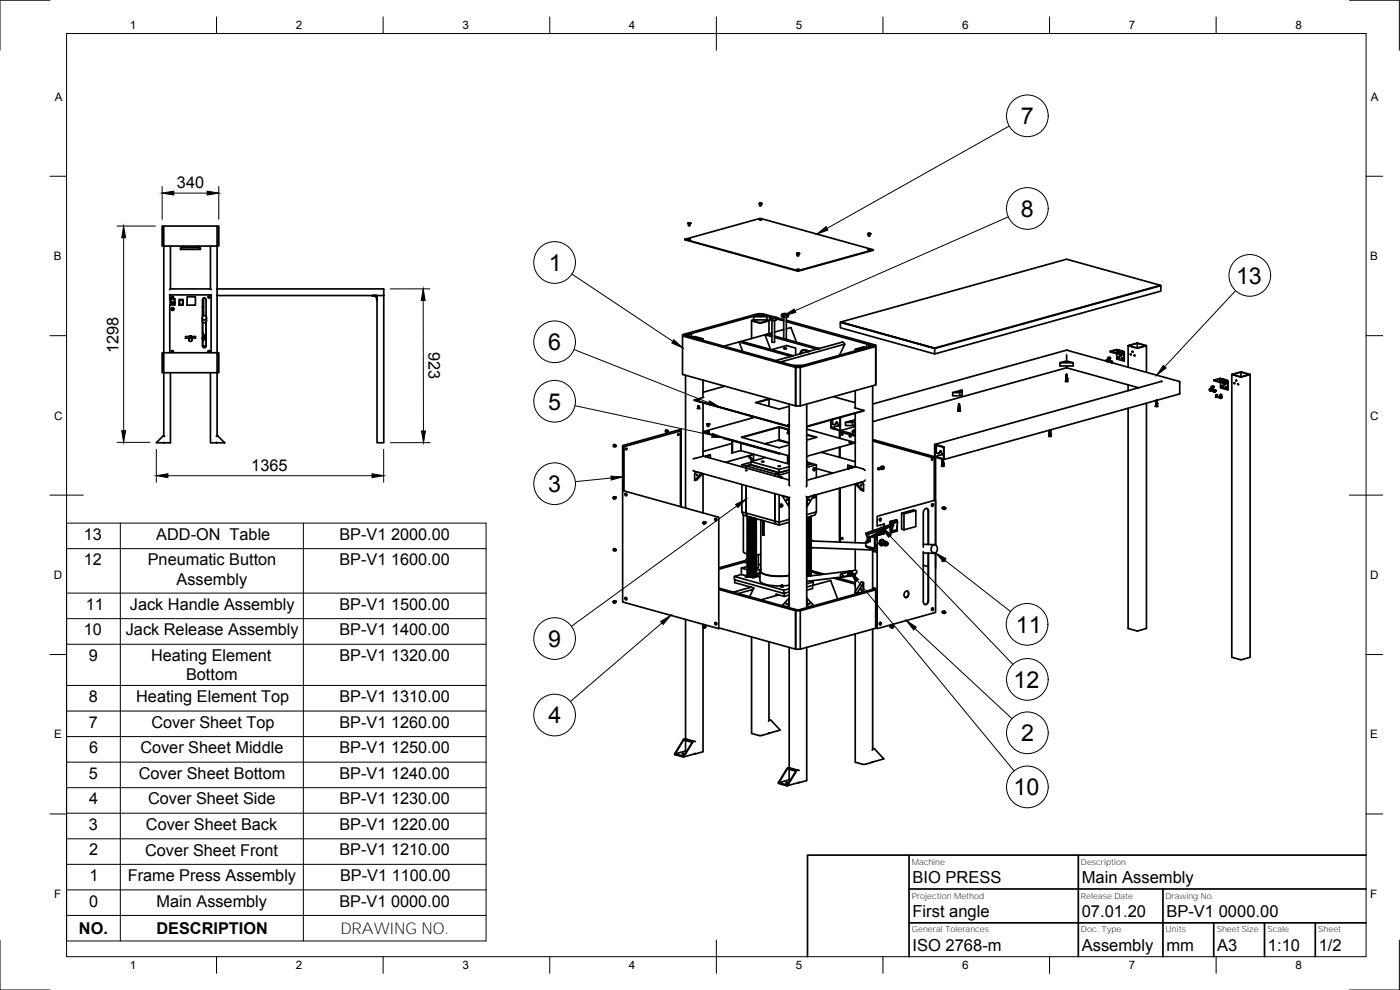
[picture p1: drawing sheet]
<svg xmlns="http://www.w3.org/2000/svg" width="420mm" height="297mm" viewBox="0 0 420 297" stroke-linecap="round" stroke-linejoin="round" font-family="sans-serif">
<defs><g id="words">
<g font-size="7">
<text x="306.4" y="37.3">7</text>
<text x="306.4" y="65.1">8</text>
<text x="164.8" y="81.3">1</text>
<text x="370.9" y="85.2">13</text>
<text x="164.5" y="105.1">6</text>
<text x="164.5" y="122.9">5</text>
<text x="164.5" y="147.6">3</text>
<text x="304.9" y="189.8">11</text>
<text x="164.5" y="194.1">9</text>
<text x="304.2" y="206.4">12</text>
<text x="164.6" y="217.1">4</text>
<text x="306.5" y="222.4">2</text>
<text x="304.2" y="238.6">10</text>
</g>
<g font-size="5">
<text x="273.8" y="265">BIO PRESS</text>
<text x="324.6" y="265">Main Assembly</text>
<text x="273.8" y="275.1">First angle</text>
<text x="324.6" y="275.1">07.01.20</text>
<text x="350" y="275.1">BP-V1 0000.00</text>
<text x="273.8" y="285.3">ISO 2768-m</text>
<text x="324.6" y="285.3">Assembly</text>
<text x="350" y="285.3">mm</text>
<text x="365.3" y="285.3">A3</text>
<text x="380.5" y="285.3">1:10</text>
<text x="395.8" y="285.3">1/2</text>
</g>
<g font-size="4.9">
<text x="53.1" y="56.4">340</text>
<text x="35.6" y="105.9" transform="rotate(-90 35.6 105.9)">1298</text>
<text x="128.6" y="105.6" transform="rotate(90 128.6 105.6)">923</text>
<text x="75.4" y="141.2">1365</text>
<text x="25.2" y="162">13</text>
<text x="46.9" y="162">ADD-ON Table</text>
<text x="101.9" y="162">BP-V1 2000.00</text>
<text x="25.2" y="169.6">12</text>
<text x="44.3" y="169.6">Pneumatic Button</text>
<text x="101.9" y="169.6">BP-V1 1600.00</text>
<text x="53" y="175.5">Assembly</text>
<text x="25.7" y="183">11</text>
<text x="39" y="183">Jack Handle Assembly</text>
<text x="101.9" y="183">BP-V1 1500.00</text>
<text x="25.2" y="190.6">10</text>
<text x="37.8" y="190.6">Jack Release Assembly</text>
<text x="101.9" y="190.6">BP-V1 1400.00</text>
<text x="26.7" y="198.3">9</text>
<text x="45.3" y="198.3">Heating Element</text>
<text x="101.9" y="198.3">BP-V1 1320.00</text>
<text x="55.8" y="204.1">Bottom</text>
<text x="26.7" y="210.7">8</text>
<text x="40.9" y="210.7">Heating Element Top</text>
<text x="101.9" y="210.7">BP-V1 1310.00</text>
<text x="26.7" y="218.3">7</text>
<text x="45.4" y="218.4">Cover Sheet Top</text>
<text x="101.9" y="218.3">BP-V1 1260.00</text>
<text x="26.7" y="226">6</text>
<text x="42.1" y="226">Cover Sheet Middle</text>
<text x="101.9" y="226">BP-V1 1250.00</text>
<text x="26.7" y="233.7">5</text>
<text x="41.7" y="233.7">Cover Sheet Bottom</text>
<text x="101.9" y="233.7">BP-V1 1240.00</text>
<text x="26.8" y="241.3">4</text>
<text x="44.4" y="241.4">Cover Sheet Side</text>
<text x="101.9" y="241.3">BP-V1 1230.00</text>
<text x="26.7" y="249">3</text>
<text x="43.8" y="249">Cover Sheet Back</text>
<text x="101.9" y="249">BP-V1 1220.00</text>
<text x="26.8" y="256.7">2</text>
<text x="43.5" y="256.7">Cover Sheet Front</text>
<text x="101.9" y="256.7">BP-V1 1210.00</text>
<text x="26.9" y="264.3">1</text>
<text x="38.3" y="264.3">Frame Press Assembly</text>
<text x="102.1" y="264.3">BP-V1 1100.00</text>
<text x="26.7" y="272">0</text>
<text x="47" y="272">Main Assembly</text>
<text x="101.9" y="272">BP-V1 0000.00</text>
<text x="23.7" y="280.3">NO.</text>
<text x="47" y="280.3">DESCRIPTION</text>
</g>
<text font-size="4.8" x="102.2" y="280.3">DRAWING NO.</text>
<g font-size="3.5">
<text x="39" y="8.8">1</text>
<text x="88.8" y="8.8">2</text>
<text x="138.8" y="8.8">3</text>
<text x="188.7" y="8.8">4</text>
<text x="238.8" y="8.8">5</text>
<text x="288.7" y="8.8">6</text>
<text x="338.8" y="8.8">7</text>
<text x="388.8" y="8.8">8</text>
<text x="16.4" y="30.2">A</text>
<text x="411.4" y="30.2">A</text>
<text x="16.2" y="78">B</text>
<text x="411.2" y="78">B</text>
<text x="16.2" y="125.9">C</text>
<text x="411.2" y="125.9">C</text>
<text x="16.2" y="173.7">D</text>
<text x="411.2" y="173.7">D</text>
<text x="16.2" y="221.6">E</text>
<text x="411.2" y="221.6">E</text>
<text x="16.2" y="269.4">F</text>
<text x="411.2" y="269.4">F</text>
<text x="39" y="290.8">1</text>
<text x="88.8" y="290.8">2</text>
<text x="138.8" y="290.8">3</text>
<text x="188.7" y="290.8">4</text>
<text x="238.8" y="290.8">5</text>
<text x="288.7" y="290.8">6</text>
<text x="338.8" y="290.8">7</text>
<text x="388.8" y="290.8">8</text>
</g>
<g font-size="2.5">
<text x="273.6" y="259.4">Machine</text>
<text x="324.4" y="259.4">Description</text>
<text x="273.6" y="269.6">Projection Method</text>
<text x="324.4" y="269.6">Release Date</text>
<text x="349.8" y="269.6">Drawing No.</text>
<text x="273.7" y="279.8">General Tolerances</text>
<text x="324.4" y="279.7">Doc. Type</text>
<text x="349.8" y="279.8">Units</text>
<text x="365.1" y="279.8">Sheet Size</text>
<text x="380.4" y="279.8">Scale</text>
<text x="395.6" y="279.8">Sheet</text>
</g>
</g></defs>
<g fill="none" stroke="#000" stroke-width=".51">
<path d="M48.7 67.8h16.5v6h-16.5zM49.1 67.8v63M51.2 73.8v12.9M54.2 74.3h6v.5h-6zM54.9 73.8v.5M59.4 73.8v.5M63.2 73.8v12.9l.2 .2M65.2 67.8h.5v6h-.5M65.2 73.8v12.9M205.5 71.8l34 9.6 22.6-6.5M205.5 71.8l22.7-6.3 33.9 9.4-22.6 6.3zM206.4 71.8h.8z"/>
<path d="M206.5 67h.7zM206.5 67l.1 .2M206.6 67.2h.4M206.6 71.9h.4M206.6 67.2h.1M206.7 67h.1M206.7 67h-.1M206.7 67h.3M206.8 67.2h.1M207 67.2h.1M207 67h-.3M207.1 67h-.1"/>
<path d="M207.2 67l-.2 .7h-.4v-.5M227.8 65.9h.8zM227.8 61.1l.2 .2M227.9 61.1h.7zM227.9 61.1h.1M228 61.3v.4l.2 .1 .2-.1v-.4M228 61.3h.1M228 61.1h.3M228 61.3h.4M228 65.9h.4M228 61.2h.1M228.2 61.3h.1"/>
<path d="M228.3 61l-.3 .1M228.3 61.3h.1M228.4 61v.1M228.4 61.1h.1M228.4 61.2h.1M228.5 61.1l-.1 .2M239.1 76.1l.2 .2M239.1 76h.7zM239.3 76.1h.1M239.3 76.3h.1M239.4 76l-.1 .1M239.4 76.1h.1"/>
<path d="M239.4 76h.1M239.4 76.3h.1M239.5 76.3h.1M239.5 76h.1M239.5 76.1h.1M239.5 76l.1 .1M239.6 76.1h-.1M239.6 76.2l-.3 .1M239.6 76.1h.1M239.7 76.2l-.1 .1M239.8 76.1l-.2 .7-.3-.1-.1-.4M260.4 74.9h.8z"/>
<path d="M260.5 70.1h.7zM260.5 70.2l.1 .6 .2 .1 .2-.1 .2-.6M260.6 70.1v.1M260.6 70.3h.4M260.6 75h.4M260.6 70.3h.1M260.6 70.2h.2M260.6 70.2h.1M260.8 70.1l-.2 .1M260.8 70.3h.1M260.8 70.1h.1M260.9 70.1h.1"/>
<path d="M261 70.2h-.2M261 70.3h.1M261 70.1v.1M261 70.2h.1M50.9 88.4v.1M51.2 90.1l-.3-.1v-1.5h12.5v17.3M51.2 90.1v1.4v-.8M51.2 90.7v-.9h1.2v.9M51.2 89.8v-.2h1.2v.2M51.2 90.8h.1M51.2 90.7h1.2M51.5 92.4l.5-.1 .3 .4-.2 .4-.4 .1-.3-.4z"/>
<path d="M51.5 89.1v.1M51.5 89.1h.1M51.5 89.2h.2M51.5 89h.2M51.5 89.2h.1M51.6 89l-.1 .1M51.6 89.2h.1M51.6 89h.1M51.6 91.1h.4zM51.7 91h-.1M51.7 91v.1M51.7 89.1h.1"/>
<path d="M51.7 91.1h.1M51.7 89v.1M51.7 89.2h.1M51.7 91h.1M51.7 91l.1 .1M51.8 89.1h.1M51.8 91h.1M51.8 91.1h.1M51.9 91h.1M51.9 91.1h.1M52 91l-.1 .1M52.4 90.8l-1.2-.1v.8"/>
<path d="M52.4 90.7v.8M52.4 90.8v.7M52.4 90l.1 1.5M52.5 91.5h-1.6v14.3M53.8 89.9h1.1v1.7h-1.1zM53.9 90.1h.9v1.2h-.9zM56.2 89.1h2.5v2.5h-2.5zM60.7 95.3v.9M60.7 96.2a.65 .65 0 0 0 .6 .7 .65 .65 0 0 0 .7-.7M60.8 94.6h.3v.2M60.8 96.6v7.2M60.8 92.2v-.3v.4"/>
<path d="M60.8 96.6l.1 3.6M60.8 99.5v.1M60.8 99.8a.52 .52 0 0 0 .5 .7 .52 .52 0 0 0 .5-.7M61.1 89.4v5.2M61.8 99.5l.1 .1M61.8 89.9v5.1M61.8 96.6v7.2M61.9 89.9a.54 .54 0 0 0-.6-.5 .54 .54 0 0 0-.5 .5v5.1M62 95.3v.9M62.6 89.1v.1M62.6 89.1h.1M62.6 89.2h.1"/>
<path d="M62.6 89v.1M62.7 89l-.1 .1M62.7 89h.1M62.7 89.2h.1M62.8 89.2h.1M62.8 89.1h.1M62.8 89v.1M63.2 86.7h-12l-.3 .2M63.4 88.4v.1M65.2 88.7v17.1M111.8 88.8h.3M112.3 88.8h.3"/>
<path d="M112.7 88.8h.1M112.9 88.8l-1.2-.1h1.2l.2 .4h-.2l-.2-.3M112.9 88.8l.1 .3-.2-.3M113.1 89.3v.3M113.1 89.8v.3M113.2 89.1v1.1M113.2 88.7h2v44.1h-2zM113.2 88.7h-48v-2h49.9v2M225.6 96.2v5.4M225.7 96.3l2.1 .6M226 96.2a4.3 4.3 0 0 0 4.4 0M226 96.2h.1"/>
<path d="M226.2 95l1.5-.4h1l1.5 .4zM226.2 95v1h3.4l.8 .2M226.2 96l-.6 .2 .1 .1M226.7 96l-.7 .2M227.8 96.9h.7M228 94.8h.4zM228.2 94.6v-.3l-22.7 6.3 34 9.5M228.2 94.3l3 .9M230.2 95v1h-.6M230.2 96l.6 .2-.1 .1M230.4 96.2h.1M230.6 96.3l-2.1 .6"/>
<path d="M230.8 96.2v3.9M231 95.4v.6l.8 .2v-.6l-.8-.2 .3-.3 1.8 .2v.5l-.3 .3M231.7 99.9l-1.4 .4M232.2 95l-3.3-.9h-1.4l-22.7 6.3v.4M232.5 96.1v6.5l-.4 .1-.4-.1v-6.4M232.8 95.6h-1M233.1 95.7l2.1 .6M234.5 94.4v.6l.9 .2v-.6l-.9-.2 .3-.3h1l.8 .2v.5l-.2 .3M235.2 95.9l-2.1-.6-.3 .3v.5l-1 .1M235.2 98.9l-2.7 .7M236 96.1l26.8 7.5-.7 .2M236 95.2v6.4l-.4 .2-.4-.2v-6.4"/>
<path d="M236 96.5l26.1 7.3M236 98.7l1.4-.4 1.6 4.4M236.4 94.6h-1M236.6 94.3l-.2 .3v.5l-1 .1M239.1 80.9h.8zM239.3 81h.4M239.5 81.2v.2M252.2 96.7l28.3 7.9zM252.2 96.7v1.6l28.3 7.9M348.3 85.6l-67.8 18.8M348.4 85.7l-28.3-7.9-67.8 18.8M48.7 105.8h16.5v6h-16.5z"/>
<path d="M51.2 111.8v21h-2l.2-.1M51.5 105.4h.1M51.5 105.4v.1M51.5 105.5h.2M51.5 105.5h.1M51.6 105.3h-.1M51.6 105.3h.1M51.6 105.3l-.1 .1M51.6 105.5h.1M51.7 105.3h.1M51.7 105.4h.1M51.7 105.5h.1"/>
<path d="M51.8 105.4h.1M51.8 105.4l-.1 .1M56.8 101.6a.5 .5 0 0 0 0 .7 .5 .5 0 0 0 .7 0 .5 .5 0 0 0 0-.7M56.8 101.5v.8M56.8 101h-1.1v.5h1.2l-.1-.4M56.9 101.1h.6M57.5 101h1.2v.5h-1.3l.1-.4M57.5 101.5v.8M60.8 101.5v.2M60.8 103.8h1M60.8 101.5h.1M60.8 100.4l.5 .2 .6-.2"/>
<path d="M60.8 101l.1 .1M60.8 103.8a.54 .54 0 0 0 .5 .6 .54 .54 0 0 0 .6-.6M60.8 101.3h.1M60.8 101.3v.2M60.8 101.7h.1M60.9 102.4v1.4h.9M60.9 101.6v.8M60.9 101.3v.2M60.9 101.2v.1M60.9 101.6h.1M60.9 101.5v.9M60.9 101.5h.1"/>
<path d="M60.9 101.7h.1M61 100.9l-.1 .7M61 100.7v.9l.1-.8M61 101.6v.4M61.1 101.6v.4M61.5 101h-.4M61.5 100.8l.1 .8M61.5 101.6v.4M61.6 101.6l.1 .4M61.7 100.7v.9M61.7 101.4v.4M61.8 100.8l-.1 .1"/>
<path d="M61.8 100v.2M61.9 101h.1M62.6 105.4h.1M62.6 105.4l.1 .1M62.6 105.5h.1M62.6 105.3v.1M62.7 105.3h.1M62.7 105.5h.1M62.8 105.4v.1M62.8 105.3h-.1M62.8 105.5h.1M62.8 105.4h.1"/>
<path d="M63.2 111.8v21h1.9l-.2-.1M65.2 105.8h.5v6h-.5v19M205.7 112.6v39.8M206 100.8l1.5-.6v1l.5-.2M206.7 100.7h.3zM207.8 101.2l.6-.1 2.2 .6-.5 .2M208 101l2.8 .6M209.4 120h.5zM210.8 101.6l.2 .1-.6 .2M211 119.2h.2l-2.8 .9 28.2 7.9-28.2-8M211 101.7v.4M211 114.1v5.2"/>
<path d="M217.3 103.9l4.5-1.3 1.1 2.8M217.5 115.9l-6.5 1.8M221.8 102.6l.7-.2 15.6 4.3-.7 .2zM222.5 102.4l7.1-2 1.6 4.4M230.3 100.2l-.7 .2 2.1 .6M230.3 100.2l1.4 .4M230.8 119.8v2.1M231 119.6l-4.2 1.2 7 2 3.1-.9M231.2 119.7l-4.2 1.1M232.5 101.2l12.6 3.6M232.5 100.8l2.7 .8M235.1 104.5h1z"/>
<path d="M235.3 104.6h.6M235.7 101.8l10.2 2.8-.8 .2M237.4 106.9l-4.6 1.3M238 109.6h3M238.8 104.6v1.9M238.8 104.6l-.2-.2-2.5-.7-4.5 1.2M239.3 109.8h.3zM239.5 110.1l-.7 .1v11.6l-34-9.5v-11.5l34 9.4h1.4M239.5 110.1l-.7 .1v11.6h1.4M240.2 110.2v11.6M240.8 105.1l-.4 1M240.9 105h.9l1 .4"/>
<path d="M241 105.1l-.5 1M241.2 105l1.6 .5M242.4 105.5l-5 1.4M242.5 105.5l-.9-.3a.93 .93 0 0 0-1 0 .93 .93 0 0 0-.4 .9M242.5 105.4h.1M242.5 105.4l-.7-.2a1.08 1.08 0 0 0-1.2-.1 1.08 1.08 0 0 0-.5 1.1M242.7 105.4l-.1 .1M242.8 105.4h.1M245.1 104.8l7.8-2.2 .6 .7-1.6 3.3M245.1 104.8l-2.3 .6M250.1 119l6.6 1.8M253.5 103.3l-19.2 5.3"/>
<path d="M256.7 104.9v.4M256.7 117.2v5.2M259.2 104.3l-2.1 .6 .5 .1M259.2 104.2h.1M259.4 104.3l.4 .1M260.7 103.9h.3zM261.6 103.9l-1.5-.6v1l-.9-.2-2.5 .7 .6 .3M261.9 115.7v43.6M262.1 103.8l-22.6 6.3M262.1 103.8l.7-.2v.4M262.8 104v11.5l-22.6 6.3M262.8 104v11.5"/>
<path d="M262.8 104l-22.6 6.2M280.5 104.6l67.9-18.9v1.6l-67.9 18.9zM285.9 117.8v1l2.9-.2v-1l-.8 .2M285.9 117.8h2.1v1M287.6 117.5h.5zM288.8 117.6v-.6l-2.9 .8M318.1 108.8l1.5-.4h1l1.5 .4h-4v1h4v-1M319.8 114.4h.7M319.9 108.6h.5zM320 114.1h.3M320 114l.3 .1M320 114l.2 .2"/>
<path d="M320 114.1l-.3 .3M320 114h.1M320 114.1h.1M320 113.4l.3 .2M320 113.4h.1M320 112.4l.3 .1zM320 113.2l.2 .1M320 113l.2 .1M320 113.1l.3 .2M320 112.9l.2 .1M320 112.6l.3 .2M320 112.8l.3 .3"/>
<path d="M320 112.4l.1 .1M320 113v.2M320.1 112.6h-.1M320.1 112.5l.1 .1M320.1 109.8v.5M320.1 106.5v1.9M320.1 110.3l-58.2 16.2M320.1 110.3l21.6 6M320.2 112.4l-.1-.1v.3l.2 .2M320.2 112.6v.1M320.2 112.8l-.2 .1M320.2 113l.1 .1"/>
<path d="M320.2 112.8v.2M320.2 113.4l-.2-.1 .3 .3M320.2 113.3h.1M320.2 113.1v.2M320.2 113.4l.1 .2M320.2 113.7l-.3 .1 .4 .1M320.3 113.7l-.3-.1 .3 .3M320.3 113.7v.2M320.3 113.9h.1M320.3 113.6h.1M320.3 114.1h.1M320.3 113.9l-.3 .1"/>
<path d="M320.3 112.5l-.1 .1M320.3 112.8h-.1M320.3 114.1l.2 .3M320.3 113.9v.2M320.3 113.1h-.1M320.3 113.3l-.1 .1M320.3 113.6v.1M331.8 108.3l.3-.3 .2 .4M332 108.2l-.1 .1M332 108.2h.1M332 108.3l.1 .1M332 108.3h.1"/>
<path d="M332 108.2l.3 .2M332.1 108.2l-.1 .1M332.1 108.2h-.1M332.2 108.1l.1 .1M332.2 108.1h.5v.3M332.3 108.2h.1M332.3 108.2l.1 .2M332.4 108.4v.1M332.4 108.4h.1M332.6 107.4v.4M332.6 107.4h.1M332.6 107.5v.1"/>
<path d="M332.6 107.4l.1 .3M332.6 108.4l-.2 .1M332.6 107.4v.1M332.6 107.3v.1M332.6 107.6l.1 .1M332.7 107.4h.1M332.7 107.7h.1M332.7 107.7l.1 .1M332.7 107.3l.1 .1M332.8 107.7h.1M332.8 107.4v.2M332.8 107.7l-.1 .1"/>
<path d="M332.8 107.3l.5 .1-.4 .3M332.8 107.6v.1M332.9 107.4h.1M332.9 107.4v.2M332.9 107.6h.1M332.9 107.6v.2M333.1 108.6h.1M333.2 108.5l-.1 .1M333.2 108.6h.1M333.2 108.6v.1M333.2 108.5v.1M333.2 105.4l2.1 .6"/>
<path d="M333.2 108.5h.1M333.2 108.5l.2 .2M333.3 108.4l.1 .1M333.4 108.4h.4v.3M333.4 108.5l.1 .3-.3-.4-.2 .2M333.4 108.5h.1M333.5 108.5h.1M333.5 108.7h.1M333.8 108.7l-.2 .1M333.8 105.4h.4zM333.9 105.4h.3M334.8 105h.6"/>
<path d="M335 105.7h.4zM335 105.8h.3M335.1 105.4h.4zM335.1 105.4h.4M335.2 106.1v1.6l2.1 .6M335.4 105l1.1 .3M335.4 105h-.7l-1.5 .4v.2l2.1 .6M335.6 106.1l.3 .1M335.7 107.1l.2 .4M335.8 106l.1 .1M335.9 107.2l-.3 .2h.3M335.9 106.2l.3 .1"/>
<path d="M336 106l.2 .2M336.2 105.2h-.7M336.2 106.2a.29 .29 0 0 0-.2 .5 .29 .29 0 0 0 .5 0l-.2-.4M336.2 106.3h.4M336.3 106.3l.1 .4M336.4 105.9l.2 .4M336.4 106.4l-.2 .2h.3M336.5 105.3l-.3 .1M336.5 105.3l-.4 .1h.6M336.5 105.3l.7 .2M336.6 106.3l.3 .2M336.7 105.8l.2 .1"/>
<path d="M336.9 105.4h-.2M336.9 107.5l.1 .3M337 107.5l-.2 .2h.2M337.1 105.7l-1.8 .5v-.2l1.8-.5a.42 .42 0 0 1 .3 .6 .42 .42 0 0 1-.7 .1l.1-.4M337.1 105.7l.2 .1-.1 .4h-.3v-.4M337.3 106.2v2.1l.1-2M338.6 103.7v6.5M338.6 115.5v1.7M338.6 103.7v.1M338.8 103.7l2.5-.7 2.6 .7-2.6 .7zM339.3 106.2l.1 .3zM339.4 106.2v.3"/>
<path d="M339.8 105.4l.2 .3zM339.9 105.4l.1 .2M340.4 106.5l.2 .3zM340.5 106.5l.1 .2M341.2 103l-2.6 .7M341.2 103h.3M341.3 103v1.4M341.5 103l2.5 .8a5.5 5.5 0 0 1-5.4 0M344.1 103.7v8M348.7 114.4l-68.1 18.9M353.8 114.4l.3 .2M353.9 114.4l-33.8-9.3-58.2 16.1"/>
<path d="M354.1 118.1l-70.9 19.8 .1-3.6M354.1 114.6v3.5M354.1 118.1h.1M354.1 114.6h.1M363 117l.1 .1M363.1 116.9l.1-.1-.1 .1M363.1 116.9l-.1 .1M363.1 117.2h.1M363.1 117l.1 .1M363.1 116.9v.1M363.1 116.9h.1M363.2 117.1h.1"/>
<path d="M363.3 117.2h.1M363.3 116.9h.1M363.3 116.7l.5 .1-.3 .3M363.3 116.9v.3M363.4 116.8l.1 .3M363.4 116.8h.1M363.5 117v.1M363.5 117h.1M363.6 116.2l.2 .2M363.6 116v.1M363.6 116.1h.1M363.7 116h.1"/>
<path d="M363.7 116.1v.2M363.7 116.1h.1M363.7 116.3h.1M363.7 116v.1M363.8 116.3h.1M363.8 116l.1 .2M363.8 116h-.1M363.8 116.4h.1M363.9 115.9l.1 .5M363.9 116.3v.1M363.9 116.2v.1M363.9 116.3h.1"/>
<path d="M364 116.1h.1M364 116.2v.1M364.1 116.2h.1M364.2 117.3v.1M364.2 115.9l.2 .3-.4 .2M364.2 117.4l.2 .1M364.2 115.9l-.3 .1M364.3 117.3v.1M364.3 117.2v.1M364.3 114l2.1 .6M364.3 117.1v.1M364.3 117.4h.1"/>
<path d="M364.3 117.4l.1 .1M364.3 117.1l-.1 .2M364.3 117.1l.1 .1M364.4 117.5h.1M364.4 117.2h.1M364.5 117.2v.1M364.5 117.4l-.1 .1M364.5 117.3v.1M364.5 117.4h.1M364.6 117.2h.1M364.6 117.3v.1M364.8 117l.2 .3-.4 .2v-.3l-.2-.1"/>
<path d="M364.8 117l-.3 .1M364.9 119h.1M365 114.1h.4zM365 118.4h.4zM365 118.9h.4M365 118.5v.4M365 114.1h.3M365 119h.1M365.1 119h.1M365.3 118.5l.2 .6h-.7l.2-.2M365.3 119h.1M365.4 119h.1"/>
<path d="M365.9 113.6l.7 .1M365.9 119.4l.2-.2 .5 .2M366 119.4h.6M366.1 119.3h.1M366.1 118.8l-.1 .5M366.1 119.1h.1M366.1 114.4h.4zM366.1 118.8h.4zM366.1 114.4h.4M366.2 114h.4zM366.2 118.4h.4zM366.2 118.4v.3"/>
<path d="M366.2 114.1h.4M366.3 119.4h.1M366.3 114.8v1.6l2.1 .6M366.4 119.3h.1M366.5 118.8v.5M366.5 119.3h.1M366.6 113.6l-2.3 .4v.2l2.1 .6M366.6 113.7h.3M366.6 119h.1M366.6 118.4l.2 .7-.3 .1M366.6 118.9h-.1M366.7 118.9h.1"/>
<path d="M366.7 114.7l.6 .2M366.9 115.8l.1 .4M366.9 114.7l.1 .1M366.9 113.7l1.4 .4M366.9 113.7l-.4 .1h.8M366.9 113.7l-.3 .1M367 115.9l-.2 .1 .2 .1M367.1 114.6l.3 .3M367.3 114.9a.29 .29 0 0 0-.2 .4 .29 .29 0 0 0 .5 0l-.2-.4M367.3 114.9l.4 .1M367.4 115l.1 .4M367.5 113.9l-.3 .1h.8"/>
<path d="M367.5 113.9l-.2 .1M367.5 114.5l.2 .5M367.6 115.1l-.3 .1h.3M367.7 115l.3 .1M368 116.1l.1 .4M368.1 116.2l-.2 .1 .3 .1M368.2 114.3l.2 .4-.2 .2-.3-.5v.6a.46 .46 0 0 0 .6-.3 .46 .46 0 0 0-.3-.6l-1.8 .5v.2l1.8-.5M368.4 114.9v2.1l.1-2.1M369.7 112.4v84.8a5.5 5.5 0 0 0 5.5 0v-84.8M369.7 112.3a5.3 5.3 0 0 1 5.5 0l-.1 .1a5.3 5.3 0 0 1-5.4-.1zM369.9 112.4l2.5-.7 2.6 .7-2.6 .7zM370.4 114.9l.2 .2z"/>
<path d="M370.5 114.9l.1 .2M370.9 114.1l.2 .2zM371.1 114.1v.2M371.5 115.2l.2 .2zM371.6 115.2l.1 .2M372.4 111.7v1.4M49.4 130.9l-.5-.1-2 2h2.3M65.1 130.8l-.2 .1M65.1 130.8h.3l2 2h-2.3M184.2 133.8h.1M184.2 133.7v.1M184.3 133.6h.1"/>
<path d="M184.3 133.9h.1M184.4 133.9h.1M184.4 133.5h.1M184.4 133.9l.3 .1M184.4 133.9v.1M184.5 133.5l.3 .1M184.5 133.5h.1M184.5 133.5l-.1 .4M184.5 133.5a.31 .31 0 0 0-.5 .1 .31 .31 0 0 0 .3 .4h.1M184.7 133.7l.2 .1-.1 .2zM187.3 134l16.9-4.7v22.7M187.8 134.5l.3 .1-.2 .3z"/>
<path d="M188.1 134.6l-.1 .2M199.9 129.4h.1M199.9 129.5h.1M199.9 129.2v.1M199.9 129.2h.1M200 129.6h.1M200 129.6l.4 .1M200 129.1h.1M200.1 129.2l.4 .1M200.1 129.2l-.1 .4M200.1 129.1l.1 .1M200.2 129.1l-.1 .1"/>
<path d="M200.2 129.1a.31 .31 0 0 0-.5 .1 .31 .31 0 0 0 .2 .5l.2-.1M200.3 129.4h.3l-.2 .3zM203.4 130.2l.4 .1-.2 .3zM203.7 130.3v.2M204.2 129.3l.2-.5-17.5 4.9M204.4 128.8v23.2M208.4 137.6l-.4 .1M209.4 122.4h.1M209.5 122.3l-.2 .3h.4h.3l-.2-.3M209.5 121.9v.4h.4M209.5 121.9h.4zM209.5 120h.4"/>
<path d="M209.5 122.4h.1M209.7 122.5h.1M209.8 122.4v.1M209.8 121.9v.5M209.8 122.4h.1M209.9 122.4h.1M211 136.8l-2.6 .7M211 120.9v15.9M211 136.8l25.9 7.2M211 129.6l25.9 7.2M211.7 137v-.2l1.5-.4v1M212.1 129.6h.8z"/>
<path d="M212.2 127.3l.1 .2M212.2 127.2h.7zM212.3 127.2h.1M212.3 127.3h.4M212.3 127.3h.1M212.3 127.4v.5M212.3 127.9h.4M212.3 127.4h.4M212.3 129.7h.4M212.3 127.4h.1M212.3 127.3h.3M212.3 137h.4z"/>
<path d="M212.5 127.5h.1M212.5 127.4h.1M212.6 127.4h.1M212.7 127.3h.1M212.7 127.4v.5M212.7 127.4h.1M212.7 127.2v.1M212.8 127.3l-.1 .2M217.1 131.3l2.6 .7 .1 .3M217.2 131.3l-.1 .2 2.6 .7v3.7l.1-3.6M219.7 133.1l-8.7 2.4M219.8 132.1l14 3.9v.2l-14-3.9z"/>
<path d="M222.4 133v2.2l14 3.9v-2.4M222.4 135.2l-2.7 .7M222.7 139.5v.6M223.9 139.8v.6M224.9 136.7l1.2 1.4-.7-.2-1-1.1M225.3 139.4l-1.4 .4-1.2-.3M225.3 138.5l8.5 2.4M225.3 138.7l-2.6 .8M225.6 124.9v.6M225.6 138v.4M225.6 136.5l-.2 .1M226.1 136.4v1.7"/>
<path d="M226.2 139.7h-.1M226.3 136.3l-8.6 2.4M226.6 125.2l-15.6 4.3M226.9 139.9h-.1M228.5 138.5h.8zM229.7 137.3l-4.4 1.2v1l8.5 2.4M230.2 133v.3M233.5 139.9h.7zM233.5 132.1l3.4 .9M233.8 128.2v3.7l-4.2 1.3M233.8 132l3.1 .8M233.8 128.2l-11.3 3 11.3 3.2 3.1-.9"/>
<path d="M233.8 128l3.1 .9M233.9 136h-.1M233.9 132l-.1 .2 .3-.2M234.2 136.1l-.4 .1M236.4 127.5h.5zM236.4 129.9h.1M236.4 129.8l-.1 .3h.6M236.4 129.4v.5M236.4 129.3h.4zM236.4 129.8h.4M236.4 127.5h.4M236.5 129.9h.1"/>
<path d="M236.5 136.7l-.1 2.4M236.6 130h.1M236.6 129.9h.1M236.8 129.9h.1M236.8 129.4l.1 .5M236.9 121.2l.1 24.6M236.9 129l-3.1-.8-11 3.1M236.9 127.9l-.3 .1M236.9 127.8l-.3 .1M236.9 137.6l-.4 .1M242.1 121.2l-.1 24.9M242.1 138.4l.2 .1"/>
<path d="M242.1 127.8l.2 .1M242.1 130.5l2.8 .8M242.1 130.4l3 .8-3 .8M242.3 138.5v1h-.2l1.6-.4 1.3 .4M242.3 138.7l1.4 .4-1.4 .3M242.3 138.5l-.2 .1M245 139.5v3.8M245 139.5l-2.9 .8M246.5 135.7l10.2 2.8M249.4 126v2.4l2.5 .8M249.5 126v2.3M249.9 125.9v1.4l.7 .2 .4-.7"/>
<path d="M251 126.8l.3-.1 .4 1.1 .4 .1M251 126.8l-.4 .7M251.1 126.6v.2M251.5 125.4l.6 .2v3.4l-2.6-.7 2.2-.6M251.9 125.3l.3 .3M251.9 129.1l.2 2.4M251.9 129.1v2.4M251.9 134.2v3M251.9 129.1l4.8 1.3M252.1 134.1v3.2M252.1 129.6l2.7 .8M252.2 125.6v3.5"/>
<path d="M252.2 129.1v.1M252.6 130.3l.1 .2M252.7 130.1l.2 .1v.3h-.3zM253.7 126.7v1l2.9-.2v-1l-.7 .2M253.7 126.7h2.2v1M254.8 132.8h.8zM254.8 130.4l.2 .2M254.8 130.4h.7zM254.9 130.4h.1M255 130.6v.4h.4M255 130.3v.1M255 130.5v.1"/>
<path d="M255 130.6h.4M255 132.9h.4M255 130.5h.1M255 130.3h.3M255 130.4h.3M255.1 130.6h.1M255.2 130.6h.1M255.3 130.3v.1M255.3 130.4h.1M255.4 130.5h-.1M255.4 130.5l1.3 .4M255.4 126.5h.5z"/>
<path d="M255.5 130.4l-.1 .6M255.6 130.1h.1M255.8 129.3l.2 .3zM255.9 129.3l.4-.1v.4M256.2 129.2h.1M256.2 129.1v.1M256.2 129.1a.31 .31 0 0 1 .5 .1 .31 .31 0 0 1-.2 .5l-.2-.1M256.3 129.6h.1M256.3 129.1h.1M256.3 129.6l-.3 .1M256.4 129.2v.1M256.4 129.2h.1"/>
<path d="M256.4 129.5v.1M256.5 129.4h.1M256.6 126.5v-.6l-2.9 .8M256.7 132.9v7.2M256.7 122.3l-.2 .1 2.8 .9-17 4.7M256.7 124v8.8l-14.6-4.1M256.7 128l-4.4 1.2M256.8 132.8l-14.7 4.1M259.3 123.1l-17.2 4.8M261.9 131.9l18.9 5.2-.4 .4-18.5-5.2M264.6 140l.4-.1 .3 .3-.1 .5-.4 .1M279.6 137.8v.2"/>
<path d="M279.6 137.6l.3 .1v.3h-.3zM280.4 137.5v12.6M280.6 133.3l2.6 .7M280.6 133.3l-.1 3.7M280.8 137.1v26.4v-13.5l-17.6 4.9v2.9l2.2-.6v.8M280.8 137.2l2.4 .7M281 133.6v2.3l.7 .2M282.1 135.5l.3-.2 .4 1.1 .4 .1M282.1 135.5l-.4 .6zM282.3 135.3l-.1 .1M282.7 139.5v.1M282.7 139.6h.1"/>
<path d="M282.7 138.7h.1M282.7 139h.1M282.8 138.4v.1M282.8 138.1l.1 .1M282.8 139.3h.3M282.8 137.8h.1M282.8 137.8l.1 .1M282.8 139.5h-.1M282.8 139l.2-.1-.2 .3M282.8 136.4l-2.2 .6v-3.5l2.6 .7v3.5l-2.6-.7M282.8 139v.5M282.8 138.9l-.1 .1"/>
<path d="M282.8 138.6l-.1 .1M282.8 138.5v.1M282.8 138.7v.2M282.8 139.1h.3l-.3 .1M282.9 138.2h.1M282.9 138.4h-.1M282.9 138.2v.2M282.9 137.8v.1M282.9 137.8h-.1M282.9 138.1h-.1M282.9 137.9v.2M282.9 137.9h.1"/>
<path d="M283 138.7h-.2M283 138.4l-.2 .1M283 138.4v.1M283 137.8l-.1 .3M283 137.9h.1M283 138.2h.1M283 138.2l-.1 .2M283 138.5l-.2 .1M283 137.9l-.2 .2M283 138.2l-.2 .2M283 138.5h.1M283 138.6l-.2 .3"/>
<path d="M283 138.5l-.3 .2M283 138.8l-.3 .2M283 138.6v.1M283.1 139.3l-.3 .2M283.1 139.3v.2h-.4M283.1 139.5h-.3M283.1 139.5l.2 .4h-.7l.2-.3M283.1 139.5l-.3 .1M283.2 134l.1 .3M287.7 122.6l.3 .2M287.7 122.9l.2 .2M287.7 122.6h.1"/>
<path d="M287.7 123h.1M287.7 122.3l.3 .2M287.7 122l.3 .2M287.7 122.5v.1M287.7 122.5h.1M287.7 122h.1M287.7 121.5l.3 .2M287.7 121.7l.3 .2M287.7 121.7h.1M287.7 122.5h.2M287.7 121.5l.2 .1M287.7 121.8l.2 .1"/>
<path d="M287.7 121.4v.1M287.8 122.5h.1M287.8 121.2l.1 .1M287.8 121.2v.1M287.9 121.3l.1 .1M287.9 121.7l-.2 .1M287.9 121.4l-.2 .1M287.9 121.6l.1 .1M287.9 121.4v.2M287.9 121.7v.2M287.9 122l-.2-.1 .2 .3M287.9 121.9h.1"/>
<path d="M287.9 122v.2M287.9 122.3h-.2M287.9 122.2h.1M287.9 122.5h.1M287.9 122.3l.1 .5M288 123l.2 .3h-.7l.2-.3M288 122.8l-.3-.1 .3 .3h-.3M288 121.4h-.1M288 122.8v.2M288 122.8h.1M288 123h.1M288 121.7h-.1"/>
<path d="M288 121.9l-.1 .1M288 122.2l-.1 .1M288 122.5h.1M314.9 130.6h.1M314.9 130.3l.1 .1M314.9 130l.1 .1M314.9 130.6l-.1 .3h.7l-.2-.3M314.9 129.5h.1M315 129.2h.1M315 130.5l-.1 .1M315 130.4l.2-.2v.2M315 130.1h.2"/>
<path d="M315 130.1v.2M315 130.4v.1M315 130h-.1M315 130.3h-.1M315 129.8l.2-.1-.2 .3M315 129.7v.1M315 129.8v.2M315 129.5l.2 .1-.2 .1M315 129.2l.2 .1M315 129.4l-.1 .1M315 129.2v.2M315 129.5v.2"/>
<path d="M315 129.1l.3-.1-.3 .2M315 129.1v.1M315 129v.1M315.2 129.3l-.2 .1M315.2 129.3l-.3 .2M315.2 129.5h.1M315.2 129.5l-.3 .2M315.2 129.8l-.3 .2M315.2 130.4l-.2 .1M315.2 130.1l-.2 .2M315.2 130.1l-.3 .2M315.2 130.4h.1"/>
<path d="M315.3 130.6h-.3M315.3 130.4l-.4 .2M338.6 122.5v66M344.1 121l-.1 67.6a5.3 5.3 0 0 1-5.4-.1v.1M346.7 121.9h.8M346.9 121.6h.1M346.9 121.3l.1 .1M346.9 121l.1 .1M346.9 120.8h.1M346.9 120.5h.1M346.9 121.6l-.2 .3M346.9 120.2l.1 .1"/>
<path d="M347 121.1l.2-.1-.2 .3M347 121.4h.2M347 121.1v.2M347 121.4l-.1 .2M347 121h-.1M347 121.3h-.1M347 120.8l.2-.1-.2 .3M347 120.7l-.1 .1M347 120.8v.2M347 121.1l.3 .1-.4 .1M347 120.3h.2M347 120.4l-.1 .1"/>
<path d="M347 120.5v.2M347 120.3v.1M347 120.1l-.1 .1M347.2 120.3l-.2 .1M347.2 120.3l-.3 .2M347.2 120.4v.2M347.2 120.3h.1M347.2 120.6h.1M347.2 120.6l-.2 .1M347.2 120.4l-.2 .1M347.2 120.6l-.3 .2M347.2 120.8h.1"/>
<path d="M347.2 121.4l-.3 .2M347.2 120.8l-.3 .2M347.2 121.4h.1M347.2 121.6h-.2M347.2 121.6l-.2 .1M347.2 120.1l-.3 .1M347.2 121.4l.1 .1-.4 .1M347.2 121.6l.3 .3M184.1 149.4v.1M184.1 149.2v.1M184.1 149.3h.1M184.2 149.5h.1"/>
<path d="M184.2 149.2h.1M184.2 149.3l.1 .2M184.2 149.3h.1M184.2 149.5l.1 .1M184.3 149.2l-.1 .1M184.3 149.1l-.1 .1M184.3 149.5h.1M184.3 149.5l.1 .1M184.3 149.2l.1 .1M184.3 149.6h.1M184.4 149.1l.2 .3M184.4 149.3h.1"/>
<path d="M184.4 149.4h.1M184.4 149.1l.5 .1-.4 .3M184.4 149.4v.1M184.5 149.2h.1M184.6 149.4h.1M184.6 149.5l-.1 .1M186.9 147.2l28.8 8v33.4l-28.8-8zM186.9 147.2v-13.5l.4 .3v13.3M188 148.2l-.2-.1v.3l.1 .2 .2-.2M208 141.2l28.9 8.1M209.1 142.3l.1 .3zM210.9 142.1l-1.7 1.9-.7 .2 2-2.2-1.5-.4-.5 .5v2.1"/>
<path d="M211 142.1v11.8M211.1 156.9l.1 .1M211.1 156.7v.1M211.1 156.7h.1M211.1 156.8h.1M211.2 156.8v.2M211.2 156.7l.2 .1M211.2 156.8h.1M211.2 157v.1M211.2 156.7h.1M211.2 157h.1M211.2 156.7v.1"/>
<path d="M211.3 157v.1M211.3 157.1h.1M211.3 157.1h-.1M211.3 156.6l.2 .3M211.4 156.9h.1M211.4 157v.1M211.4 157l-.1 .1M211.4 156.9v.1M211.5 156.7h.1M211.5 156.9h.1M211.5 157v.1M211.7 156.5l.2 .3-.4 .2"/>
<path d="M211.7 156.6h-.3M215 155.7h-.2l-.1 .2 .2 .2 .2-.2M222.7 153.6l1.2 .3 .2 .9-1-.3zM222.7 145.4v8.2M223.1 154.5v11l.3 .4 .8 .3M223.7 141.1h.5zM223.9 153.9l8.7 2.4 .2 .9-8.7-2.4zM223.9 145.7v8.2M224.4 154.9l-.2 .3 .4 .3h2l-.9 .3-1.2-.2M224.5 155.1l1 .1M224.5 155.4l-.3 .4 .6 .2h1.4l.7-.4M224.6 159.6h1.5"/>
<path d="M224.6 159h1.5M224.6 158.5h1.5M224.6 157.9h1.5M224.6 157.4h1.5M224.6 156.8h1.5M224.6 156.2h1.5M224.6 155.7h1.5M225 155.1h-.4M226.2 156l.4 .1M226.2 156.5l.4 .1M226.2 157.1l.4 .1M226.2 157.6l.4 .1"/>
<path d="M226.2 158.2l.4 .1M226.2 158.7l.4 .1M226.2 159.3l.4 .1M226.2 159.8l.4 .1M226.6 159.7v.2l-.8 .3-1.3-.1M226.6 159.2v.2l-.8 .2-1.3-.1M226.6 158.6v.2l-.6 .2-1.5-.1M226.6 158.1l.1 .1-.7 .3-1.5-.1M226.6 157.5l.1 .2-.2 .1-.7 .2-1.3-.2M226.6 157l.1 .1-.2 .1-.7 .2-1.3-.1M226.6 156.4l.1 .2-.8 .2-1.4-.1M226.6 155.9l.1 .1-.8 .3-1.4-.1"/>
<path d="M226.9 155.7l.1 .3-.2 .3-1 .3-1.5-.2-.1-.2 .3-.2M226.9 156.2l.1 .4-.2 .3-1.2 .3-1.3-.2-.1-.3 .3-.2M226.9 156.8l.1 .4-.2 .2-1.2 .3-1.3-.2-.1-.2 .3-.2M226.9 157.4v.5l-1.1 .3h-1.3l-.3-.3 .3-.3M226.9 157.9v.5l-1.1 .4h-1.3l-.3-.3 .3-.3M226.9 158.5v.5l-1.2 .4-1.4-.2-.1-.3 .3-.2M226.9 159l-.1 .6-1.1 .3-1.4-.2-.1-.2 .3-.2M226.9 159.6l-.1 .5-1.1 .4-1.3-.2-.2-.3 .3-.2M227.5 140v.1M228.3 156v15.3a3.2 3.2 0 0 0 2.9 1.4l2.9 .2 2.8-.3M228.9 156.2l.1 4.3M229 156.2v4.3"/>
<path d="M229.2 156.2v4.4M229.3 156.3v4.3M230.4 140.9h.1M230.9 141h.1M232.6 156.3l1.2 .4v.8l-1-.3zM232.6 148.1v8.2M233.8 140.9v.9l3.1-.8M233.8 141.9l-1.2 .3v.6v-.6l1.2 .4M233.8 142.6v.6M233.8 148.5v8.2M234.2 151.9v.1M234.3 143.3l.3-.2 .1 .3-.1-.2-.3 .1"/>
<path d="M234.3 151.4h.4l-.2 .7-.3-.1zM234.3 151.8h.1M234.4 151.8v.1M234.4 151.9h.1M234.4 151.4h-.1M234.4 143.2h-.1M234.4 151.8h.1M234.4 151.6v.3M234.5 151.5v.1M234.5 151.8v.1M234.5 151.6l-.2 .1M234.5 151.6l.1 .1"/>
<path d="M234.5 151.8h.1M234.6 151.7h.1M236 149.8l.2 .3zM236.7 150l-.4-.9-1.5-.4 1.9 3.3M236.9 150v2M236.9 141l-4.3 1.2-8.7-2.4 1.3-.3 8.6 2.4M236.9 149.3v33M236.9 140l-3.1 .9M236.9 156.7l-3.1 .8M236.9 155.8l-3.1 .9M236.9 141.7l-3.1 .9M237 149.2l-.1 .1"/>
<path d="M242 148.9l.1 33.4M242.1 159.9l.4 .1M242.1 159.3l.4 .1M242.1 158.8l.4 .1M242.1 158.2l.4 .1M242.1 157.7h.4M242.1 157.1l.4 .1M242.1 156.6h.4M242.1 156l.4 .1M242.1 155.5h.4M242.1 150v2M242.1 154.4l2.9-.8-.4 .9-1.2 .4"/>
<path d="M242.6 155.1l-.5 .1M242.6 155.3l.4 .1M242.6 155.8l.4 .1M242.6 156.4l.4 .1M242.6 156.9l.4 .1M242.6 157.5l.4 .1M242.6 158l.4 .1M242.6 158.6l.4 .1M242.6 159.1l.4 .1M242.6 159.7l.4 .1M242.7 149.1l-.5 .9M242.8 149.9h.2l-.1 .2z"/>
<path d="M243 159.6l.1 .2-1 .2M243 159l.1 .2-1 .3M243 158.5l.1 .1-.2 .1-.8 .2M243 157.9l.1 .1-.2 .2-.8 .2M243 157.4l.1 .1-.2 .1-.8 .2M243 156.8l.1 .1-.2 .2-.8 .2M243 156.3l.1 .1-.2 .1-.8 .2M243 155.7l.1 .1-.2 .2-.8 .2M243 155.2l.1 .1-.2 .1-.8 .2M243.3 155l.1 .5-1.3 .4M243.3 155.5v.6l-1.2 .3M243.3 156.1v.5l-1.2 .4"/>
<path d="M243.3 156.6v.6l-1.2 .4M243.3 157.2v.5l-1.2 .4M243.3 157.7v.6l-1.2 .4M243.3 158.3l.1 .4-.1 .2-1.2 .3M243.3 158.9l.1 .5-1.3 .4M243.3 159.4l.1 .5-1.3 .4M243.3 160l.1 .5-1.3 .4M243.4 154.9l-1.3 .4M244 148.7h.2l-1.7 .4M244.1 149.2h.1M244.1 141h.1M244.2 148.7l-2 3.3"/>
<path d="M244.2 140.5h.4l-.2 .7-.3-.1zM244.2 140.5h.4l-.2 .7-.3-.2zM244.3 148.6h.1M244.3 149v.1M244.3 148.9h.1M244.3 140.9h.1M244.3 140.7h.1M244.3 148.9v.1M244.3 149.1h.1M244.3 140.8v.1M244.3 140.4l-.1 .1M244.3 149h.1"/>
<path d="M244.3 148.8v.1M244.3 140.9v.1M244.3 148.8h.1M244.3 140.7v.1M244.3 140.6v.1M244.3 140.6h.1M244.4 140.6h.1M244.4 148.8h.1M244.4 149.1h-.1M244.4 140.9h-.1M244.4 140.9h.1M244.5 148.8v.2"/>
<path d="M244.5 149.1h-.1M244.5 140.6v.3M244.5 149h.1M244.5 148.8h-.1M244.5 148.5l.1 .5-.3 .4-.2-.5 .1 .4h.2l.2-.5-.1-.2M245 140.6l4.9 1.4M245 148.4v5.2M252.1 146.4v16.2l-.2-.1v-16M255 140.1h.3zM255.9 140.3l-1.5 .4v-1.1l1.5 .4v.3M256.7 140.1l2.3 .6 .6 .4M256.7 140.1l-14.6 4"/>
<path d="M258.4 145.5l.2 .1-.1 .2zM258.5 144.7h.2l-1.7 .4M258.7 144.7l.5 .6v2l-2-2.2M259.2 147.3l-.7-.2-1.8-1.9v17.6M259.6 144l-.5 .5-17 4.7M263.5 140.5h.3v.4l-.3-.1zM263.6 140.4l1-.3 .3 .2-.1 .3-1.1 .3M264 155.7h.2l.1 .2-.2 .2-.2-.2M264.1 155.6h.3l-.2 .7-.2-.2zM264.1 159.4l-.1 .1M264.1 159.3h-.1M264.4 140.2v-.2a.36 .36 0 0 1 .6 .3 .36 .36 0 0 1-.5 .4"/>
<path d="M265.3 157.2v.9M265.3 159.3v.8M265.4 159.2v.9M265.6 158.7l-1.6 .5 .1 .2-2.6 1.6M265.6 158.6l.1 .4-2.5 1.5 2.5-1.5M265.6 158.6l-1.7 .5M265.7 159l-.1-.3-1.4 .6M266.3 157.7l.1 .5M267.2 156.9l.3 .1M267.2 159.5v-1.5v1.7l.3 .1M267.2 156.4v.2M267.2 156.9v.5"/>
<path d="M267.3 156.6h.3M267.3 156.5l-.1 .4M267.4 156.9h.1M267.5 156.9h.1M267.5 156.7h.1M267.5 156.7v.4M267.5 157.2v.2M267.5 157.9v1.9M267.5 156.9l.1 .1M267.6 157v.1M267.6 156.9h-.1M267.6 157l.1 .1"/>
<path d="M267.6 156.6l-.1 .1M267.7 157l-.1 .1M267.7 157h.1M267.7 157.1h-.1M267.7 156.7l-.1 .1M267.7 156.7h.1M267.7 157.2v.1M267.7 157.9v1.4M267.7 156.7l.1 .1M267.8 156.8l-.1 .2M267.8 156.8h.1M267.8 156.7v.1"/>
<path d="M267.8 156.9l-.1 .2M267.9 156.9h-.1M267.9 157h.1M267.9 157.8l-.2 1.5M268 157l1.4-.4-.3 2.4-1.4 .3M268 157v.2M268.2 157.7l-.2-.5-8.1 2.8 .1 .5 8.2-2.8-2.6 .9M269.3 157.7v1.6l-1.8 .5M269.3 156.6v-.5l-1.8 .5M269.3 156.1l-.4-.1-1.7 .4 .3 .2M269.4 156.6l-1.4 .3M270.6 154l.7 .2"/>
<path d="M271.3 154.2l3.5-1v4.8l-3.5 1zM274.8 153.2l-.7-.2-3.5 1v4.8l.7 .2M277.1 153.8v10.4M277.1 153.8a.86 .86 0 0 1 .4-1 .86 .86 0 0 1 1.1 .2l.1 10.4M278.1 152.5l.5 .9v10M279.6 151.4l.3-.1v.3l-.2 .1-.1-.1M279.7 151.2l.4 .1-.2 .6-.3-.1zM282.8 152.6l.3 .1M282.9 152.2l.3 .1M282.9 152.2l-.1 .4M283.1 152.5v.1M283.1 152.4h.1"/>
<path d="M283.2 152.4h.1M283.2 152.6h.1M283.2 152.5v.1M283.3 152.6v.1M283.3 152.7h.1M283.3 152.2l-.2 .5M283.4 152.3l-.1 .2M283.4 152.3v.1M283.4 152.6l-.1 .1M283.4 152.3h.1M283.4 152.6h.1M283.4 152.5v.1"/>
<path d="M283.4 152.7h-.1M283.4 152.4v.1M283.5 152.4l-.1 .1M283.5 152.7h-.1M283.5 152.3h-.1M283.5 152.6h.1M283.5 152.4v.1M283.5 152.3v.1M283.5 152.5v.1M184.2 165h.1M184.3 164.8h.1M184.3 165.1h.1"/>
<path d="M184.4 165.2h.1M184.4 164.7h.1M184.4 165.1l.3 .1M184.4 165.1v.1M184.5 164.8l.3 .1M184.5 164.7h.1M184.5 164.7v.1M184.5 164.8l-.1 .3M184.5 164.7a.31 .31 0 0 0-.5 .1 .31 .31 0 0 0 .3 .4h.1M184.7 164.9l.2 .1-.1 .2zM188 179.4h-.2v.2l.1 .2 .2-.1M215.7 176.9l23.1 6.3h1.4"/>
<path d="M215.7 176.5l23.8 6.6M220.4 173v.9l14.8 4.2 1.7-.5M220.5 174v.8l4.9 1.4M221.6 178.1l4.4-1.3-1 2.2M222.5 172.4l-2.1 .6 14.8 4.1 1.7-.5M222.5 170.5l1.8 .4M222.5 170.5v1.9M222.5 172.4l1.2 .3M223.5 168.6l-7.8 2.2M223.8 168.2l-8.1 2.2M224 172.7h-.1h.3M224.2 172.7l-.2 .1"/>
<path d="M224.2 172.7h.1M224.2 170l-1.7 .5M224.2 167.4l-.8 1.3 .8 .2 .1-.3M224.3 172.7h-.6v.4h.7M224.4 173.1h.1M224.5 167h.1M224.6 172.3h1.5M224.6 171.7h1.5M224.6 171.2h1.5M224.6 170.6h1.5M224.6 170.1h1.5M224.6 169.5h1.5"/>
<path d="M224.6 169h1.5M224.6 168.4h1.5M224.6 167.8h1.5M224.6 167.3h1.5M224.6 166.2h1.5M224.6 165.6h1.5M224.6 165.1h1.5M224.6 164.5h1.5M224.6 164h1.5M224.6 163.4h1.5M224.6 162.9h1.5M224.6 162.3h1.5"/>
<path d="M224.6 161.8h1.5M224.6 161.2h1.5M224.6 160.7h1.5M224.6 160.1h1.5M224.8 167.8v.1M224.8 172.6l-.2 .2M224.9 171.1l.4 .1M225.2 167.2l-.1 .2M225.4 167.8h.2M225.4 173.2l.6 .2M225.4 176.2l.9 .2-.3 .4M225.4 176.2l-5.3 1.5"/>
<path d="M225.5 166.7l-.1 .1M225.6 168.9v.1M225.6 169.4v.2M225.6 166.7v.1M225.6 167.2v.2M225.6 167.8v.1M225.6 168.3v.2M225.6 170v.1M226 172.6v.2M226.1 166.7l-1.5 .1M226.2 160.4l.4 .1M226.2 160.9l.4 .1"/>
<path d="M226.2 161.5l.4 .1M226.2 162l.4 .2M226.2 162.6l.4 .1M226.2 163.2l.4 .1M226.2 163.7l.4 .1M226.2 164.3l.4 .1M226.2 164.8l.4 .1M226.2 165.4l.4 .1M226.2 165.9l.4 .1M226.2 167l.4 .1M226.2 167.6l.4 .1M226.2 168.1l.4 .1"/>
<path d="M226.2 168.7l.4 .1M226.2 169.2l.4 .1M226.2 169.8l.4 .1M226.2 170.3l.4 .1M226.2 170.9l.4 .1M226.2 171.4l.4 .1M226.2 172l.4 .1M226.6 172.4v.3l-.9 .2-1.2-.1M226.6 171.9v.2l-.8 .2-1.3-.1M226.6 171.3v.2l-.8 .3-1.3-.1M226.6 170.8v.2l-.8 .2-1.3-.1M226.6 170.2v.2l-.8 .3-1.3-.2"/>
<path d="M226.6 169.7v.2l-.6 .2-1.5-.1M226.6 169.1l.1 .2-.2 .1-.7 .2-1.3-.2M226.6 168.6l.1 .1-.2 .1-.7 .2-1.3-.1M226.6 168l.1 .2-.8 .2-1.4-.1M226.6 167.5l.1 .1-.8 .3-1.4-.1M226.6 166.9v.2l-.7 .2-1.4-.1M226.6 166.4v.2l-.9 .2-1.2-.1M226.6 165.8v.2l-.8 .2-1.3-.1M226.6 165.3v.1l-.8 .3-1.3-.1M226.6 164.7v.2l-.8 .2-1.3-.1M226.6 164.2v.1l-.6 .3-1.5-.1M226.6 163.6l.1 .1-.2 .2-.7 .1-1.3-.1"/>
<path d="M226.6 163l.1 .2-.2 .1-.7 .2-1.3-.1M226.6 162.5l.1 .1-.2 .2-.7 .1-1.3-.1M226.6 161.9l.1 .2-.8 .3-1.4-.1M226.6 161.4l.1 .2-.8 .2-1.4-.1M226.6 160.8v.3l-.9 .2-1.2-.1M226.6 160.3v.2l-.8 .2-1.3-.1M226.7 166.5h-.5l.4 .1M226.9 160.1l-.1 .6-1 .3-1.4-.1-.2-.3 .3-.2M226.9 160.7l-.1 .5-1 .4-1.5-.2-.1-.3 .3-.2M226.9 161.2v.5l-1.1 .4-1.4-.1-.2-.3 .3-.2M226.9 161.8l.1 .3-.2 .3-1 .3-1.5-.2-.1-.3 .3-.2M226.9 162.3l.1 .4-.2 .2-1.2 .3-1.3-.1-.1-.3 .3-.2"/>
<path d="M226.9 162.9v.5l-1.1 .4-1.3-.1-.3-.2 .3-.3M226.9 163.4v.6l-1.1 .3h-1.3l-.3-.3 .3-.3M226.9 164v.5l-1.2 .4-1.4-.2-.1-.3 .3-.1M226.9 164.5l-.1 .6-1.1 .3-1.4-.1-.1-.3 .3-.2M226.9 165.1l-.1 .6-1.1 .3-1.3-.1-.2-.4 .3-.1M226.9 165.6l-.1 .6-1.1 .3-1.4-.1-.1-.3 .3-.2M226.9 166.2l-.1 .6-1 .3-1.5-.2-.1-.2 .3-.2M226.9 166.7v.5l-1.1 .4h-1.3l-.3-.3 .3-.3M226.9 167.3l.1 .3-.2 .3-1 .3-1.5-.2-.1-.2 .3-.2M226.9 167.8l.1 .4-.2 .3-1.2 .3-1.3-.2-.1-.3 .3-.2M226.9 168.4l.1 .4-.2 .2-1.2 .3-1.3-.2-.1-.2 .3-.2M226.9 169v.5l-1.1 .3h-1.3l-.3-.3 .3-.3"/>
<path d="M226.9 169.5v.5l-1.2 .4-1.4-.2-.1-.2 .3-.2M226.9 170.1v.5l-1.2 .4-1.4-.2-.1-.3 .3-.2M226.9 170.6l-.1 .6-1.1 .3-1.4-.2-.1-.2 .3-.2M226.9 171.2l-.1 .5-1.1 .4-1.4-.2-.1-.3 .3-.2M226.9 171.7l-.1 .6-1 .3-1.4-.1-.2-.3 .3-.2M226.9 172.3l-.1 .5-1 .4-1.4-.1-.2-.3 .3-.3M227.5 172l.6 .2M227.5 173l.6 .1M227.6 169.3l.7 .2M227.6 166.4v3.9M227.6 170.3l-.7 .3M228.1 171.8l-.6 .2v1l-1.5 .4v-.3"/>
<path d="M228.1 171.4v2.8a4.3 4.3 0 0 0 3.6 1.5l2.6 .1M228.3 170.8l-1.4 .4M228.3 166.3l-1.3 .2M228.3 170.9l-.2 .3a1.35 1.35 0 0 0 1.4 1.2 17.6 17.6 0 0 0 7.4 .3M229.3 160.6h-.1M233.7 178.5l-5.3 1.5M234.6 175.6h.2M234.8 175.7h-.2M235 176l-.6 .1-.1-.4 .7-.1v.5M235.2 177.1v1M235.4 178v1M236.7 179.5v2.1"/>
<path d="M236.9 178.5l-1.5 .5-2.5-.7 .2 .4M236.9 179.5l-2.1 2.2 1.5 .4 .6-.2M236.9 175.6l-1.9 .2M242.1 172.6l.4 .1M242.1 172l.4 .1M242.1 171.5l.4 .1M242.1 170.9l.4 .1M242.1 170.4l.4 .1M242.1 169.8l.4 .1M242.1 169.3h.4M242.1 168.7l.4 .1M242.1 168.2h.4"/>
<path d="M242.1 167.6l.4 .1M242.1 167.1h.4M242.1 166.5l.4 .1M242.1 166h.4M242.1 165.4l.4 .1M242.1 164.9h.4M242.1 164.3l.4 .1M242.1 163.8h.4M242.1 163.2l.4 .1M242.1 162.7h.4M242.1 162.1l.4 .1M242.1 161.6h.4"/>
<path d="M242.1 161l.4 .1M242.1 160.5h.4M242.1 179.5v2M242.1 177.1l1.8-.5v-.9l5.4-1.5 2.1 5.6M242.2 179.5l2 2.2-1.5 .4-.6-.2M242.2 171v.1M242.3 163.2v.1M242.4 163.8h.1M242.4 171.5v.1M242.4 162.7h.1M242.6 160.2l.4 .1M242.6 160.8l.4 .1"/>
<path d="M242.6 161.3l.4 .1M242.6 161.9l.4 .1M242.6 162.4l.4 .2M242.6 163l.4 .1M242.6 163.5l.4 .2M242.6 164.1l.4 .1M242.6 164.7l.4 .1M242.6 165.2l.4 .1M242.6 165.8l.4 .1M242.6 166.3l.4 .1M242.6 166.9l.4 .1M242.6 167.4l.4 .1"/>
<path d="M242.6 168l.4 .1M242.6 168.5l.4 .1M242.6 169.1l.4 .1M242.6 169.6l.4 .1M242.6 170.2l.4 .1M242.6 170.7l.4 .1M242.6 171.3l.4 .1M242.6 171.8l.4 .1M242.6 172.4l.4 .1M242.8 164.1h.1M242.8 161.9l.3 .1M242.9 164.6h.3h-.5"/>
<path d="M243 162.4l-.2 .1M243 174.3l1.1 .3-2 .6M243 172.3l.1 .1-.2 .2-.8 .1M243 171.7l.1 .2-.2 .1-.8 .2M243 171.2l.1 .2-1 .2M243 170.6l.1 .2-1 .3M243 170.1l.1 .1-.2 .1-.8 .2M243 169.5l.1 .1-.2 .2-.8 .2M243 169l.1 .1-.2 .1-.8 .2M243 168.4l.1 .1-.2 .2-.8 .2M243 167.9l.1 .1-.2 .1-.8 .2M243 167.3l.1 .1-.2 .2-.8 .2"/>
<path d="M243 166.8l.1 .1-.2 .1-.8 .2M243 166.2l.1 .1-.2 .2-.8 .2M243 165.7v.2l-.9 .2M243 165.1l.1 .2-1 .2M243 164.5l.1 .2-.2 .1-.8 .2M243 164l.1 .1-.2 .2-.8 .1M243 163.4l.1 .2-.2 .1-.8 .2M243 162.9l.1 .1-.2 .2-.8 .1M243 162.3l.1 .2-.2 .1-.8 .2M243 161.8l.1 .1-.2 .2-.8 .1M243 161.2l.1 .2-.2 .1-.8 .2M243 160.7l.1 .1-.2 .2-.8 .1"/>
<path d="M243 160.1l.1 .2-.2 .1-.8 .2M243.3 160.5l.1 .5-1.3 .4M243.3 161.1v.5l-1.2 .4M243.3 161.6v.6l-1.2 .3M243.3 162.2v.5l-1.2 .4M243.3 162.7v.6l-1.2 .3M243.3 163.3v.5l-1.2 .4M243.3 163.8l.1 .4-.1 .2-1.2 .3M243.3 164.4l.1 .3-.1 .3-1.2 .3M243.3 164.9l.1 .5-1.3 .4M243.3 165.5l.1 .5-1.3 .4M243.3 166l.1 .5-1.3 .4"/>
<path d="M243.3 166.6l.1 .5-1.3 .4M243.3 167.1v.6l-1.2 .3M243.3 167.7v.5l-1.2 .4M243.3 168.2v.6l-1.2 .3M243.3 168.8v.5l-1.2 .4M243.3 169.3v.6l-1.2 .4M243.3 169.9l.1 .4-.1 .2-1.2 .3M243.3 170.5l.1 .5-1.3 .4M243.3 171l.1 .5-1.3 .4M243.3 171.6l.1 .5-1.3 .4M243.3 172.1l.1 .4-.4 .3M243.3 172.7l.1 .1"/>
<path d="M243.3 171.5l3.1 .9M243.4 171.2l4 1.1M243.5 162l.5 .3M243.5 164.3l19.7 .8M243.5 162.3h-.1l16.4 .6M243.9 164.3l-.4 .3M244.1 174.6v1l-2 .5M250.1 173.4l6.6 1.8M251.1 173.3l5.6 1.6M252.1 162.6v.1M252.4 172.2l1.7-.4 .4 .3v.6l-1.8 .5M252.5 173.2l-10.4 1.2"/>
<path d="M252.6 161.5l.1 .2M252.7 161.4h.2v.4l-.3-.1zM255 171.4a.65 .65 0 0 1 .9 .6 .65 .65 0 0 1-.8 .7l-.3-.5zM255 171.6l.4 .3-.3 .6M255.2 171.3l-13.1 1.6M255.4 172.8l-2.3 .3M256.7 175.4l-.2 .2 .2 .1M256.7 164.8v6.3M256.7 172.1v5.5M256.7 177.9v.4M256.7 171.1l-1.2 .3M256.7 171.1l.4 .3-.2 .6"/>
<path d="M256.9 172l-1.1 .3M258.4 176.8h.2l-.1 .2zM259.2 174.8l-.7-.2-2 3.3 .7 .2 1.5-.4 .5-.8v-2.1l-2 3.3M259.8 163.8l.4 .4 1.9 .6v-.3M260.5 162.2l-.3-.1-.4 .6M260.5 161.6h-.1M260.5 162l-.3 .1M261 161.3l3-1.8-.1-.4-3.9 1.4 .4 1.1 .3-.2-.2 .2M261.2 161.2v1.4l-.6-.2v-.9M261.2 162.2l-.6 .2M261.5 161l-.5 .3M261.7 160.8l.9 .3-.1 .2-1-.3"/>
<path d="M261.9 176.3l.9 .3-.7 .2M261.9 176.7l.2 .1M261.9 165v11.8M261.9 165.4l1.3 .3M262.1 176.8l-22.6 6.3M262.1 176.8l.7-.2v.4M262.3 160.5v.2M262.3 160.7h.5M262.5 161.3v2.8l-.4 .4-2.3-.7v-1.1l.7 .1v-1.2M262.8 177v11.5l-22.6 6.3M262.8 177v11.5M262.8 177l-22.6 6.2"/>
<path d="M262.8 160.4l.7 .2M262.8 160.2v.5M263 163.5l.2 .1M263.2 164.4l-1.1 .4M263.2 160.7v27.9l17.6-4.8v-17.9v4.6M263.2 163.9l-.7 .2M263.2 160.9l-.6 .2M263.3 161.3a1.29 1.29 0 0 0-.3 2.2M263.8 163.1l.4 .5 .4 .2 .4-.3M264 162.2l-.2 .9 .4 .1 .4 .6M264.4 162.3l.6-.3-.4-.2-.6 .4 .4 .1-.2 .9M265 162l.3 .4"/>
<path d="M265.2 163.2h.1M265.3 160.1l-2.1 .6 2.2-.6M265.3 160.1h.1M265.3 162.8l-.1 .3M265.5 163.7h.1M265.5 162.4l-.5-.1a.65 .65 0 0 0-.6 .4 .65 .65 0 0 0 .2 .7l.6 .2M265.6 162.5l-.5 .4 .2 .6M265.7 163.6l.3 .1M265.7 162.5a.56 .56 0 0 0-.7 .4 .56 .56 0 0 0 .4 .7M265.9 162.5h-.1a.65 .65 0 0 0-.5 .5 .65 .65 0 0 0 .2 .6M266 162.8l.2-.1a.44 .44 0 0 1 .3 .6 .44 .44 0 0 1-.7 .2zM266 162.9l.4 .1-.2 .6-.3-.1z"/>
<path d="M266.1 162.7a.52 .52 0 0 0-.8 .3 .52 .52 0 0 0 .5 .6M266.3 162.7l-.7 .1-.2 .5 .3 .3M271.7 177.5a.55 .55 0 0 1 1 .2v.8a.74 .74 0 0 1-1 .8 .74 .74 0 0 1-.3-1.2zM272.2 177.3a1.11 1.11 0 0 1 .4 1.2 1.11 1.11 0 0 1-.9 .8M277.1 163.3l3.3 .1M277.1 165.9l3.2 .1M277.1 165.5v15.1M277.1 169.6l1.5 .4M278.6 166v14.1l-.4 .9-.7 .4M278.7 166v14.1a.86 .86 0 0 1-.4 1.1 .86 .86 0 0 1-1.1-.3l-.1-.4M279.9 163.6a1.1 1.1 0 0 1 1.3 .3 1.1 1.1 0 0 1 0 1.4 .9 .9 0 0 1-1 .7 .9 .9 0 0 1-.7-1v-.8zM282.8 168l.2 .4z"/>
<path d="M283.1 167.9h.1M283.2 167.8a.31 .31 0 0 1 .4 .1 .31 .31 0 0 1-.2 .5l-.1-.1M283.2 167.9l-.4 .1M283.2 167.9h.1M283.2 167.9l.1 .4M283.3 167.9h.1M283.3 167.8v.1M283.3 168.3l-.4 .1M283.3 168.3h.1M283.4 168h.1M283.4 168.3h.1M283.4 168.1h.1"/>
<path d="M184.1 180.4v.1M184.2 180.4h.1M184.2 180.7v.1M184.2 180.6l.1 .1M184.2 180.5h.1M184.2 180.4l.2 .1M184.2 180.8h.1M184.3 180.4v.1M184.3 180.5l-.2 .2M184.3 180.7h.1M184.3 180.7l.1 .1M184.3 180.4h-.1"/>
<path d="M184.4 180.3l.1 .1M184.4 180.5v.2M184.4 180.7l-.1 .1M184.4 180.8h-.1M184.4 180.4h.5l-.4 .3M184.5 180.5h.1M184.5 180.4l.1 .3M184.5 180.4v.1M184.6 180.7l-.1 .1M184.6 180.6h.1M205.7 185.9v35.8l-.4 .1M211 187.3v38.2l-2.6 .7"/>
<path d="M211.1 188.1l.1 .2M211.1 187.9v.1M211.1 187.9h.1M211.2 188.1v.1M211.2 187.9l.1 .1M211.2 188h.1M211.2 188.3h.1M211.2 188.2l.1 .1M211.2 187.9v.1M211.2 188.2h.1M211.2 188l-.1 .1M211.3 188.3h-.1"/>
<path d="M211.3 188.3h.1M211.3 187.8l.2 .4M211.4 188v.2M211.4 187.9h.5l-.4 .3M211.5 187.9v.1M211.5 187.9h.1M211.5 188.1h.1M211.5 188.2v.1M215 186.9h-.2l-.1 .2 .2 .2 .2-.1M225.6 191.1l.1 29M230.8 192.6l-.2 23.8M236 181.1l.2 .2z"/>
<path d="M236.9 181.5l-.6 .6M236.9 194.3v36M239.5 183.1l-.7 .1v11.6h1.4M239.5 183.1l-.7 .1v11.6l-23.1-6.4M240.2 183.2v11.6M242.1 194.3v39.8l-2.6 .8M242.2 181.6l.5 .5M242.8 181.1l.2 .1-.1 .1zM256.7 190.2v38.4M261.9 188.8l-.2 36.3M264 186.9h.2l.1 .2-.2 .2-.2-.1M264.1 186.8l.3 .1-.2 .6-.2-.1z"/>
<path d="M267.3 187.8l.3 .1M267.3 187.8l-.2 .3 .4 .1M267.4 188.1h.1M267.4 188.2l.1 .1M267.5 188.1h.1M267.5 187.9v.1M267.5 187.9h.1M267.5 187.9l-.1 .3M267.6 188.2v.1M267.6 188v.2M267.6 188.3h.1M267.6 187.8l-.1 .1"/>
<path d="M267.7 188.2l-.1 .1M267.7 188.3h.1M267.7 188.2h.1M267.7 188.3h-.1M267.7 187.9l-.1 .1M267.7 187.9h.1M267.7 187.9v.1M267.8 188.1l-.1 .1M267.8 188h.1M267.8 187.9l-.1 .1M267.9 188.1l-.2 .2M279.6 182.6l.3-.1v.3l-.2 .2-.1-.2"/>
<path d="M279.7 182.5h.4l-.2 .6-.3-.1zM283.1 183.8h.1M283.1 183.8v.1M283.1 183.6h.1M283.2 183.6h.1M283.2 183.5l-.1 .3M283.2 183.5l-.5 .1 .4 .3M283.3 183.9h.1M283.3 183.6l-.1 .3M283.3 183.5l-.1 .1M283.4 183.8v.1M283.4 183.9h-.1"/>
<path d="M283.4 183.6h.1M283.4 183.6v.1M283.4 183.7v.1M283.4 183.6h-.1M283.4 183.9h.1M283.4 183.7h.1M283.5 183.7h-.1M283.5 183.8v.1M283.5 183.6v.1M283.5 183.7v.1M230.6 219.9l.2 .1M230.8 215.9l.6 .2 2.7 3-3.3 .9"/>
<path d="M230.8 220l-.1 .1M205.1 221.9l.2-.1 2.6 .8-2.8 4.5-2.7-.7zM205.7 226.1l-.8-.1-.1 .2 .8 .1h-.8M205.7 222.2v3.1l-3.1 .9 2.6 .7 2.5-4.2-2.5-.7-2.6 4.2M205.8 221.7l2.2 .6M205.8 225.3l.3 .2M208 222.3l.7 .2M208.4 226.2l-3.3 .9M208.7 226l-.3 .2M225.7 220.1l2.3 .6 2.6-.6M236 234.9h.7M236.2 230.6l.2-.2 2.6 .8-2.8 4.6-2.6-.8z"/>
<path d="M236.8 234.8h-1l.9 .1M236.9 230.8v3.2l-3.2 .8 2.6 .7 2.5-4.1-2.5-.7-2.6 4.1M236.9 230.3l-.5 .1M236.9 230.3l2.9 .9M236.9 234l.3 .1M239.5 234.9l-3.3 .9M239.8 234.6l-.3 .3M256.7 228.6l2.5 .8 2.7-.8M261.7 228.5l.2 .1M261.9 224.5l.6 .3 2.7 2.9-3.3 .9M261.9 228.6h.1M272.8 256.6v30.4"/>
<path d="M323.6 256.6v30.4M410 256.6h-167.7v30.4M272.8 266.7h137.2M272.8 276.9h137.2M349 266.7v20.3M364.3 276.9v10.1M379.5 276.9v10.1M394.7 276.9v10.1"/>
<circle cx="51.6" cy="89.1" r=".2"/>
<circle cx="51.6" cy="89.1" r=".18"/>
<circle cx="51.6" cy="89.1" r=".07"/>
<circle cx="51.8" cy="92.7" r=".2"/>
<circle cx="51.8" cy="92.7" r=".24"/>
<circle cx="51.8" cy="92.7" r=".31"/>
<circle cx="61.3" cy="95.3" r=".65"/>
<circle cx="62.7" cy="89.1" r=".2"/>
<circle cx="62.7" cy="89.1" r=".18"/>
<circle cx="62.7" cy="89.1" r=".07"/>
<circle cx="112.9" cy="88.9" r=".16"/>
<circle cx="51.6" cy="105.4" r=".2"/>
<circle cx="51.6" cy="105.4" r=".18"/>
<circle cx="51.6" cy="105.4" r=".07"/>
<circle cx="57.2" cy="101.1" r=".3"/>
<circle cx="57.2" cy="101.1" r=".36"/>
<circle cx="62.7" cy="105.4" r=".2"/>
<circle cx="62.7" cy="105.4" r=".07"/>
<circle cx="62.7" cy="105.4" r=".18"/>
<circle cx="332.6" cy="107.5" r=".3"/>
<circle cx="335.7" cy="107.4" r=".3"/>
<circle cx="336.8" cy="107.7" r=".3"/>
<circle cx="337.1" cy="105.9" r=".26"/>
<circle cx="363.2" cy="117" r=".3"/>
<circle cx="363.8" cy="116.2" r=".3"/>
<circle cx="364.4" cy="117.4" r=".3"/>
<circle cx="366.8" cy="116" r=".3"/>
<circle cx="367.9" cy="116.4" r=".3"/>
<circle cx="368.2" cy="114.6" r=".26"/>
<circle cx="184.3" cy="149.3" r=".3"/>
<circle cx="187.9" cy="148.4" r=".34"/>
<circle cx="211.2" cy="156.8" r=".3"/>
<circle cx="214.8" cy="155.9" r=".34"/>
<circle cx="267.7" cy="156.8" r=".31"/>
<circle cx="283.3" cy="152.5" r=".31"/>
<circle cx="187.9" cy="179.7" r=".34"/>
<circle cx="252.5" cy="172.6" r=".43"/>
<circle cx="255.4" cy="172.1" r=".53"/>
<circle cx="260.8" cy="161.1" r=".27"/>
<circle cx="184.3" cy="180.6" r=".3"/>
<circle cx="211.2" cy="188.1" r=".3"/>
<circle cx="214.8" cy="187.1" r=".34"/>
<circle cx="267.7" cy="188.1" r=".31"/>
<circle cx="283.3" cy="183.7" r=".31"/>
</g>
<g fill="#000">
<circle cx="206.6" cy="67" r=".25"/>
<circle cx="206.8" cy="67.1" r=".25"/>
<circle cx="206.9" cy="67.1" r=".25"/>
<circle cx="207" cy="67" r=".25"/>
<circle cx="207.1" cy="67" r=".25"/>
<circle cx="228" cy="61.1" r=".25"/>
<circle cx="228" cy="61" r=".25"/>
<circle cx="228.3" cy="61" r=".25"/>
<circle cx="228.3" cy="61.1" r=".25"/>
<circle cx="228.4" cy="61.1" r=".25"/>
<circle cx="239.2" cy="76" r=".25"/>
<circle cx="239.2" cy="76.1" r=".25"/>
<circle cx="239.5" cy="76" r=".25"/>
<circle cx="239.5" cy="76.1" r=".25"/>
<circle cx="239.6" cy="76.1" r=".25"/>
<circle cx="239.6" cy="76" r=".25"/>
<circle cx="239.7" cy="76.1" r=".25"/>
<circle cx="260.6" cy="70.3" r=".25"/>
<circle cx="260.7" cy="70.2" r=".25"/>
<circle cx="260.7" cy="70.1" r=".25"/>
<circle cx="260.8" cy="70.1" r=".25"/>
<circle cx="260.8" cy="70.2" r=".25"/>
<circle cx="260.9" cy="70.1" r=".25"/>
<circle cx="260.9" cy="70.2" r=".25"/>
<circle cx="261" cy="70.2" r=".25"/>
<circle cx="261" cy="70.1" r=".25"/>
<circle cx="51.5" cy="89.2" r=".25"/>
<circle cx="51.5" cy="89.1" r=".25"/>
<circle cx="51.7" cy="91" r=".25"/>
<circle cx="51.7" cy="89.1" r=".25"/>
<circle cx="51.7" cy="89.2" r=".25"/>
<circle cx="51.8" cy="91.1" r=".25"/>
<circle cx="51.9" cy="91" r=".25"/>
<circle cx="62.6" cy="89.2" r=".25"/>
<circle cx="62.6" cy="89.1" r=".25"/>
<circle cx="111.8" cy="88.7" r=".25"/>
<circle cx="112" cy="88.7" r=".25"/>
<circle cx="112.3" cy="88.7" r=".25"/>
<circle cx="112.5" cy="88.7" r=".25"/>
<circle cx="51.5" cy="105.4" r=".25"/>
<circle cx="51.7" cy="105.4" r=".25"/>
<circle cx="60.9" cy="101.5" r=".25"/>
<circle cx="61.1" cy="103.8" r=".25"/>
<circle cx="61.5" cy="103.8" r=".25"/>
<circle cx="62.6" cy="105.4" r=".25"/>
<circle cx="62.7" cy="105.3" r=".25"/>
<circle cx="221.8" cy="102.6" r=".25"/>
<circle cx="239.5" cy="110.1" r=".25"/>
<circle cx="245.1" cy="104.8" r=".25"/>
<circle cx="245.9" cy="104.6" r=".25"/>
<circle cx="262.1" cy="103.8" r=".25"/>
<circle cx="320" cy="114.1" r=".25"/>
<circle cx="320" cy="113.7" r=".25"/>
<circle cx="320" cy="113.1" r=".25"/>
<circle cx="320.1" cy="105.1" r=".25"/>
<circle cx="320.3" cy="113.7" r=".25"/>
<circle cx="331.9" cy="108.3" r=".25"/>
<circle cx="332" cy="108.2" r=".25"/>
<circle cx="332" cy="108.3" r=".25"/>
<circle cx="332.1" cy="108.2" r=".25"/>
<circle cx="332.2" cy="108.3" r=".25"/>
<circle cx="332.3" cy="108.4" r=".25"/>
<circle cx="332.5" cy="107.5" r=".25"/>
<circle cx="332.5" cy="107.4" r=".25"/>
<circle cx="332.5" cy="107.6" r=".25"/>
<circle cx="332.5" cy="107.7" r=".25"/>
<circle cx="332.6" cy="107.5" r=".25"/>
<circle cx="332.6" cy="107.4" r=".25"/>
<circle cx="332.6" cy="107.7" r=".25"/>
<circle cx="332.6" cy="107.6" r=".25"/>
<circle cx="332.7" cy="107.7" r=".25"/>
<circle cx="332.7" cy="107.8" r=".25"/>
<circle cx="332.7" cy="107.4" r=".25"/>
<circle cx="332.8" cy="107.7" r=".25"/>
<circle cx="332.8" cy="107.4" r=".25"/>
<circle cx="332.8" cy="107.6" r=".25"/>
<circle cx="333.1" cy="108.6" r=".25"/>
<circle cx="333.2" cy="108.5" r=".25"/>
<circle cx="333.2" cy="108.6" r=".25"/>
<circle cx="333.2" cy="108.7" r=".25"/>
<circle cx="333.3" cy="108.5" r=".25"/>
<circle cx="333.3" cy="108.6" r=".25"/>
<circle cx="333.4" cy="108.7" r=".25"/>
<circle cx="333.5" cy="108.8" r=".25"/>
<circle cx="363.1" cy="117" r=".25"/>
<circle cx="363.1" cy="117.1" r=".25"/>
<circle cx="363.1" cy="116.8" r=".25"/>
<circle cx="363.2" cy="117" r=".25"/>
<circle cx="363.2" cy="116.9" r=".25"/>
<circle cx="363.2" cy="117.1" r=".25"/>
<circle cx="363.2" cy="117.2" r=".25"/>
<circle cx="363.2" cy="116.8" r=".25"/>
<circle cx="363.3" cy="116.8" r=".25"/>
<circle cx="363.3" cy="117.2" r=".25"/>
<circle cx="363.3" cy="116.9" r=".25"/>
<circle cx="363.3" cy="117" r=".25"/>
<circle cx="363.3" cy="117.1" r=".25"/>
<circle cx="363.4" cy="117.1" r=".25"/>
<circle cx="363.6" cy="116.3" r=".25"/>
<circle cx="363.6" cy="116.2" r=".25"/>
<circle cx="363.6" cy="116.1" r=".25"/>
<circle cx="363.7" cy="116.3" r=".25"/>
<circle cx="363.7" cy="116" r=".25"/>
<circle cx="363.7" cy="116.2" r=".25"/>
<circle cx="363.7" cy="116.1" r=".25"/>
<circle cx="363.8" cy="116.3" r=".25"/>
<circle cx="363.8" cy="116.4" r=".25"/>
<circle cx="363.8" cy="116" r=".25"/>
<circle cx="363.9" cy="116.1" r=".25"/>
<circle cx="363.9" cy="116.4" r=".25"/>
<circle cx="363.9" cy="116.3" r=".25"/>
<circle cx="364.2" cy="117.3" r=".25"/>
<circle cx="364.2" cy="117.4" r=".25"/>
<circle cx="364.2" cy="117.2" r=".25"/>
<circle cx="364.3" cy="117.1" r=".25"/>
<circle cx="364.3" cy="117.3" r=".25"/>
<circle cx="364.3" cy="117.2" r=".25"/>
<circle cx="364.3" cy="117.4" r=".25"/>
<circle cx="364.3" cy="117.5" r=".25"/>
<circle cx="364.4" cy="117.5" r=".25"/>
<circle cx="364.4" cy="117.2" r=".25"/>
<circle cx="364.5" cy="117.5" r=".25"/>
<circle cx="364.5" cy="117.4" r=".25"/>
<circle cx="364.9" cy="119" r=".25"/>
<circle cx="365.3" cy="119" r=".25"/>
<circle cx="184.3" cy="133.9" r=".25"/>
<circle cx="212.3" cy="127.2" r=".25"/>
<circle cx="212.3" cy="127.3" r=".25"/>
<circle cx="212.6" cy="127.3" r=".25"/>
<circle cx="212.6" cy="127.2" r=".25"/>
<circle cx="212.7" cy="127.3" r=".25"/>
<circle cx="212.7" cy="127.2" r=".25"/>
<circle cx="238.8" cy="121.8" r=".25"/>
<circle cx="254.9" cy="130.4" r=".25"/>
<circle cx="255" cy="130.3" r=".25"/>
<circle cx="255" cy="130.4" r=".25"/>
<circle cx="255.2" cy="130.3" r=".25"/>
<circle cx="255.2" cy="130.4" r=".25"/>
<circle cx="255.3" cy="130.4" r=".25"/>
<circle cx="255.4" cy="130.4" r=".25"/>
<circle cx="255.4" cy="130.3" r=".25"/>
<circle cx="282.8" cy="139.6" r=".25"/>
<circle cx="283" cy="138.8" r=".25"/>
<circle cx="283.1" cy="139.1" r=".25"/>
<circle cx="283.1" cy="139" r=".25"/>
<circle cx="283.1" cy="139.3" r=".25"/>
<circle cx="287.7" cy="122.9" r=".25"/>
<circle cx="287.7" cy="123" r=".25"/>
<circle cx="287.7" cy="122.3" r=".25"/>
<circle cx="287.9" cy="122.5" r=".25"/>
<circle cx="288" cy="123" r=".25"/>
<circle cx="315" cy="130.6" r=".25"/>
<circle cx="315.2" cy="129.3" r=".25"/>
<circle cx="315.2" cy="130.1" r=".25"/>
<circle cx="347" cy="121.7" r=".25"/>
<circle cx="347" cy="120.1" r=".25"/>
<circle cx="347.2" cy="121.1" r=".25"/>
<circle cx="184.1" cy="149.3" r=".25"/>
<circle cx="184.1" cy="149.4" r=".25"/>
<circle cx="184.2" cy="149.2" r=".25"/>
<circle cx="184.2" cy="149.5" r=".25"/>
<circle cx="184.2" cy="149.3" r=".25"/>
<circle cx="184.2" cy="149.4" r=".25"/>
<circle cx="184.3" cy="149.5" r=".25"/>
<circle cx="184.3" cy="149.6" r=".25"/>
<circle cx="184.3" cy="149.2" r=".25"/>
<circle cx="184.4" cy="149.6" r=".25"/>
<circle cx="184.4" cy="149.3" r=".25"/>
<circle cx="184.4" cy="149.4" r=".25"/>
<circle cx="211.1" cy="156.8" r=".25"/>
<circle cx="211.1" cy="156.9" r=".25"/>
<circle cx="211.1" cy="157" r=".25"/>
<circle cx="211.2" cy="157.1" r=".25"/>
<circle cx="211.2" cy="156.8" r=".25"/>
<circle cx="211.2" cy="156.7" r=".25"/>
<circle cx="211.2" cy="156.9" r=".25"/>
<circle cx="211.2" cy="157" r=".25"/>
<circle cx="211.3" cy="156.7" r=".25"/>
<circle cx="211.3" cy="157.1" r=".25"/>
<circle cx="211.3" cy="156.8" r=".25"/>
<circle cx="211.4" cy="156.9" r=".25"/>
<circle cx="234.3" cy="151.8" r=".25"/>
<circle cx="234.3" cy="151.7" r=".25"/>
<circle cx="234.4" cy="151.8" r=".25"/>
<circle cx="234.4" cy="151.6" r=".25"/>
<circle cx="234.4" cy="151.9" r=".25"/>
<circle cx="234.4" cy="151.7" r=".25"/>
<circle cx="234.5" cy="151.5" r=".25"/>
<circle cx="234.5" cy="143.4" r=".25"/>
<circle cx="234.5" cy="151.9" r=".25"/>
<circle cx="234.5" cy="151.8" r=".25"/>
<circle cx="234.6" cy="151.6" r=".25"/>
<circle cx="234.6" cy="151.8" r=".25"/>
<circle cx="234.6" cy="151.7" r=".25"/>
<circle cx="244.2" cy="149" r=".25"/>
<circle cx="244.2" cy="140.8" r=".25"/>
<circle cx="244.2" cy="140.9" r=".25"/>
<circle cx="244.2" cy="148.9" r=".25"/>
<circle cx="244.3" cy="149.1" r=".25"/>
<circle cx="244.3" cy="140.9" r=".25"/>
<circle cx="244.3" cy="140.6" r=".25"/>
<circle cx="244.3" cy="148.8" r=".25"/>
<circle cx="244.3" cy="149" r=".25"/>
<circle cx="244.3" cy="141" r=".25"/>
<circle cx="244.3" cy="140.7" r=".25"/>
<circle cx="244.3" cy="140.8" r=".25"/>
<circle cx="244.3" cy="148.9" r=".25"/>
<circle cx="244.4" cy="148.8" r=".25"/>
<circle cx="244.4" cy="149.1" r=".25"/>
<circle cx="244.4" cy="140.6" r=".25"/>
<circle cx="244.4" cy="140.9" r=".25"/>
<circle cx="244.5" cy="149" r=".25"/>
<circle cx="244.5" cy="140.9" r=".25"/>
<circle cx="244.5" cy="140.7" r=".25"/>
<circle cx="244.5" cy="148.9" r=".25"/>
<circle cx="244.5" cy="140.8" r=".25"/>
<circle cx="254.4" cy="140.7" r=".25"/>
<circle cx="264" cy="159.3" r=".25"/>
<circle cx="264.1" cy="159.3" r=".25"/>
<circle cx="267.6" cy="156.9" r=".25"/>
<circle cx="267.6" cy="156.8" r=".25"/>
<circle cx="267.6" cy="157.1" r=".25"/>
<circle cx="267.7" cy="157" r=".25"/>
<circle cx="267.7" cy="157.1" r=".25"/>
<circle cx="267.7" cy="156.7" r=".25"/>
<circle cx="267.8" cy="156.7" r=".25"/>
<circle cx="267.8" cy="156.9" r=".25"/>
<circle cx="267.8" cy="157.1" r=".25"/>
<circle cx="267.8" cy="156.8" r=".25"/>
<circle cx="267.8" cy="157" r=".25"/>
<circle cx="267.9" cy="156.9" r=".25"/>
<circle cx="267.9" cy="156.8" r=".25"/>
<circle cx="283.2" cy="152.6" r=".25"/>
<circle cx="283.2" cy="152.5" r=".25"/>
<circle cx="283.3" cy="152.7" r=".25"/>
<circle cx="283.4" cy="152.3" r=".25"/>
<circle cx="283.4" cy="152.6" r=".25"/>
<circle cx="283.4" cy="152.4" r=".25"/>
<circle cx="283.5" cy="152.3" r=".25"/>
<circle cx="283.5" cy="152.7" r=".25"/>
<circle cx="283.5" cy="152.4" r=".25"/>
<circle cx="283.5" cy="152.5" r=".25"/>
<circle cx="226" cy="171.7" r=".25"/>
<circle cx="226" cy="172.3" r=".25"/>
<circle cx="262.1" cy="176.8" r=".25"/>
<circle cx="184.1" cy="180.6" r=".25"/>
<circle cx="184.1" cy="180.5" r=".25"/>
<circle cx="184.2" cy="180.4" r=".25"/>
<circle cx="184.2" cy="180.7" r=".25"/>
<circle cx="184.2" cy="180.5" r=".25"/>
<circle cx="184.2" cy="180.8" r=".25"/>
<circle cx="184.2" cy="180.6" r=".25"/>
<circle cx="184.3" cy="180.7" r=".25"/>
<circle cx="184.3" cy="180.8" r=".25"/>
<circle cx="184.3" cy="180.4" r=".25"/>
<circle cx="184.4" cy="180.8" r=".25"/>
<circle cx="184.4" cy="180.5" r=".25"/>
<circle cx="184.4" cy="180.7" r=".25"/>
<circle cx="211.1" cy="188" r=".25"/>
<circle cx="211.1" cy="188.1" r=".25"/>
<circle cx="211.1" cy="188.2" r=".25"/>
<circle cx="211.2" cy="187.9" r=".25"/>
<circle cx="211.2" cy="188.3" r=".25"/>
<circle cx="211.2" cy="188" r=".25"/>
<circle cx="211.2" cy="188.1" r=".25"/>
<circle cx="211.2" cy="188.2" r=".25"/>
<circle cx="211.3" cy="188.3" r=".25"/>
<circle cx="211.3" cy="187.9" r=".25"/>
<circle cx="211.3" cy="188" r=".25"/>
<circle cx="211.4" cy="188.2" r=".25"/>
<circle cx="238.8" cy="194.8" r=".25"/>
<circle cx="239.5" cy="183.1" r=".25"/>
<circle cx="267.6" cy="188.2" r=".25"/>
<circle cx="267.6" cy="188.3" r=".25"/>
<circle cx="267.6" cy="188" r=".25"/>
<circle cx="267.7" cy="188.2" r=".25"/>
<circle cx="267.7" cy="187.9" r=".25"/>
<circle cx="267.7" cy="188.3" r=".25"/>
<circle cx="267.8" cy="188" r=".25"/>
<circle cx="267.8" cy="188.1" r=".25"/>
<circle cx="267.8" cy="188.3" r=".25"/>
<circle cx="267.8" cy="187.9" r=".25"/>
<circle cx="267.8" cy="188.2" r=".25"/>
<circle cx="267.9" cy="188.1" r=".25"/>
<circle cx="267.9" cy="188" r=".25"/>
<circle cx="283.2" cy="183.8" r=".25"/>
<circle cx="283.2" cy="183.7" r=".25"/>
<circle cx="283.2" cy="183.9" r=".25"/>
<circle cx="283.3" cy="183.6" r=".25"/>
<circle cx="283.3" cy="183.9" r=".25"/>
<circle cx="283.3" cy="184" r=".25"/>
<circle cx="283.4" cy="183.5" r=".25"/>
<circle cx="283.4" cy="183.8" r=".25"/>
<circle cx="283.4" cy="184" r=".25"/>
<circle cx="283.4" cy="183.6" r=".25"/>
<circle cx="283.4" cy="183.7" r=".25"/>
<circle cx="283.5" cy="183.9" r=".25"/>
<circle cx="283.5" cy="183.7" r=".25"/>
<circle cx="230.8" cy="220" r=".25"/>
<circle cx="205.7" cy="221.7" r=".25"/>
</g>
<g fill="none" stroke="#000" stroke-width=".3">
<path d="M15 .1h-15v15M20 10.1h390v276.9h-390zM65 5.1v5M115 5.1v5M165 5.1v5M215 5.1v10M265 5.1v5M315 5.1v5M365 5.1v5M405 .1h15v15M302.9 37.8l-54.7 30.7M15 52.9h5"/>
<path d="M48.7 55.9v9.9M52.2 57.9h10M65.7 55.9v9.9M410 52.9h5M35.1 67.8h11.6M37.1 71.3v57.9M302.6 65.1l-64 28.1M127 90.2l.1 39.1M129 86.7h-11.9M171.6 82.2l30.3 20.2M370.8 87.2l-21.3 22.8M15 100.7h5"/>
<path d="M172.3 104.9l40.4 15.9M410 100.7h5M35.1 132.7h9.9M46.9 134.8v9.9M115.1 134.8v9.9M129.1 132.8h-11.9M172.6 121.7l41.1 8.9M15 148.6h10M20 157h125.9v125.3h-125.9zM36.1 157v125.3M50.4 142.7h61.3M91 157v125.3"/>
<path d="M183.4 143.4l-10.7 1.1M221.1 151.8l-49.6 36.1M405 148.6h10M20 178h125.9M20 164.6h125.9M257.3 174.2l47 57.1M267.1 160.8l36.9 38.6M283.5 168.1l19.8 15.4M15 196.4h5M20 193.3h125.9M20 185.6h125.9M198.6 186.9l-27.4 23.6"/>
<path d="M274.6 188.6l29.1 27M410 196.4h5M20 213.3h125.9M20 205.7h125.9M20 236.3h125.9M20 228.7h125.9M20 221h125.9M15 244.2h5M20 259.3h125.9M20 251.7h125.9M20 244h125.9M410 244.2h5"/>
<path d="M20 274.7h125.9M20 267h125.9M0 282.1v14.9h15M65 287v5M115 287v5M165 287v5M215 282.1v9.9M265 287v5M315 287v5M365 287v5M420 282.1v14.9h-15"/>
<circle cx="308.3" cy="34.8" r="6.3"/>
<circle cx="166.4" cy="78.8" r="6.3"/>
<circle cx="308.3" cy="62.5" r="6.3"/>
<circle cx="375.1" cy="82.6" r="6.3"/>
<circle cx="166.4" cy="102.5" r="6.3"/>
<circle cx="166.4" cy="120.4" r="6.3"/>
<circle cx="166.4" cy="145.1" r="6.3"/>
<circle cx="166.4" cy="191.6" r="6.3"/>
<circle cx="308.2" cy="187.3" r="6.3"/>
<circle cx="166.4" cy="214.5" r="6.3"/>
<circle cx="308.3" cy="203.9" r="6.3"/>
<circle cx="308.3" cy="219.9" r="6.3"/>
<circle cx="308.3" cy="236.1" r="6.3"/>
</g>
<g fill="#000" stroke="#000" stroke-width=".3">
<path d="M48.7 57.9l3.5-.6v1.2zM62.2 57.3l3.5 .6-3.5 .6zM37.1 67.8l.6 3.5h-1.2zM245.2 70.2l2.7-2.2 .6 1zM127 86.7l.6 3.5h-1.2zM235.4 94.7l2.9-2 .5 1.1zM202.2 101.9l2.7 2.5-3.3-1.5zM349.1 109.6l.9 .8-2.8 2.2zM36.5 129.2h1.2l-.6 3.5zM126.5 129.3h1.2l-.6 3.5zM212.9 120.3l3 1.8-3.4-.7zM213.8 130l3.3 1.3-3.5-.1z"/>
<path d="M46.9 142.7l3.5-.6v1.2zM111.7 142.1l3.4 .6-3.4 .6zM183.3 142.9l3.6 .2-3.4 .9zM220.8 151.3l3.1-1.6-2.5 2.6zM255 171.5l2.7 2.3-.9 .8zM264.7 158.3l2.8 2.1-.8 .8zM280.8 165.9l3.1 1.7-.7 .9zM198.3 186.5l3-1.9-2.3 2.8zM272 186.2l3 2-.8 .8z"/>
</g>
<use href="#words"/>
</svg>
